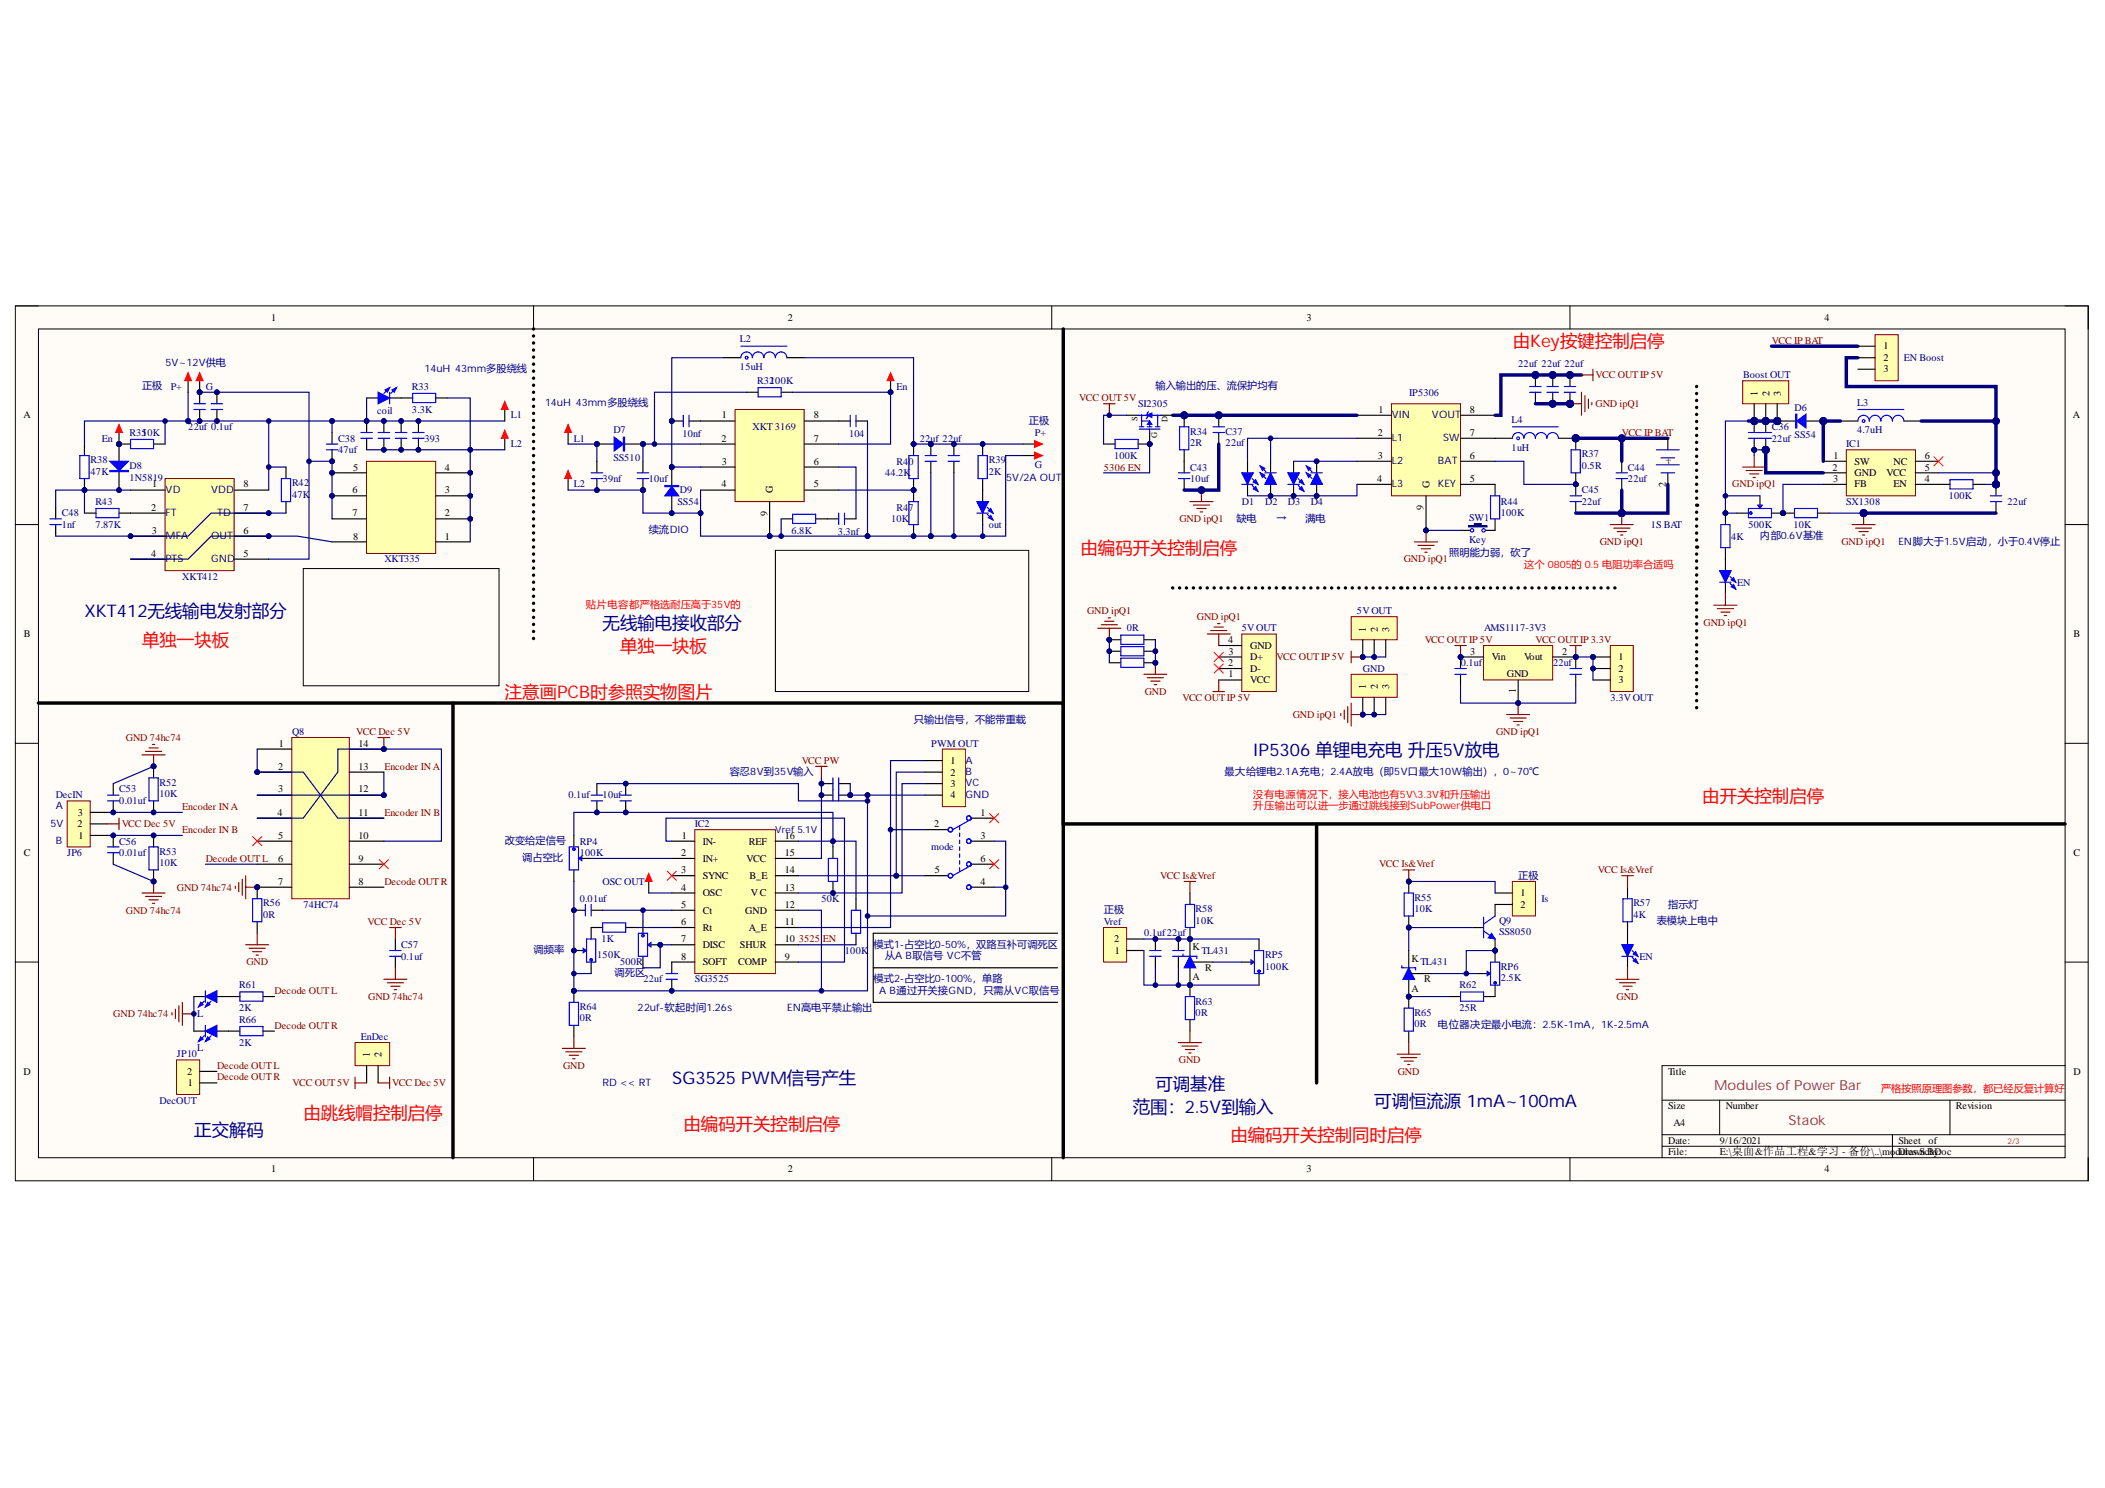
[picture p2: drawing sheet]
<svg xmlns="http://www.w3.org/2000/svg" width="297mm" height="210mm" viewBox="0 0 297 210" stroke-linecap="round" stroke-linejoin="round" font-family="sans-serif">
<defs><g id="words">
<g font-size="2.5" fill="#f00">
<text x="213.5" y="49">由Key按键控制启停</text>
<text x="152.5" y="78.2">由编码开关控制启停</text>
<text x="20.1" y="91.2">单独一块板</text>
<text x="87.5" y="92">单独一块板</text>
<text x="71.2" y="98.5">注意画PCB时参照实物图片</text>
<text x="240.2" y="113.1">由开关控制启停</text>
<text x="42.8" y="157.8">由跳线帽控制启停</text>
<text x="96.5" y="159.4">由编码开关控制启停</text>
<text x="173.6" y="161">由编码开关控制同时启停</text>
</g>
<g font-size="2.5" fill="#000080">
<text x="11.9" y="87.1">XKT412无线输电发射部分</text>
<text x="85" y="88.8">无线输电接收部分</text>
<text x="176.8" y="106.6">IP5306 单锂电充电 升压5V放电</text>
<text x="94.9" y="152.9">SG3525 PWM信号产生</text>
<text x="163" y="153.7">可调基准</text>
<text x="27.4" y="160.2">正交解码</text>
<text x="159.8" y="156.9">范围：2.5V到输入</text>
<text x="193.9" y="156.2">可调恒流源 1mA~100mA</text>
</g>
<g font-size="1.9" fill="#a1006a">
<text x="241.9" y="153.8">Modules of Power Bar</text>
<text x="252.4" y="158.7">Staok</text>
</g>
<g font-size="1.4">
<text x="38.2" y="45.2">1</text>
<text x="111.2" y="45.2">2</text>
<text x="184.4" y="45.2">3</text>
<text x="257.5" y="45.2">4</text>
<text x="265.8" y="49.3">1</text>
<text x="265.8" y="50.9">2</text>
<text x="265.8" y="52.5">3</text>
<text x="3.3" y="59">A</text>
<text x="101.9" y="59">1</text>
<text x="114.8" y="59">8</text>
<text x="194.5" y="58.3">1</text>
<text x="207.4" y="58.3">8</text>
<text x="248" y="55.8" transform="rotate(-90 248 55.8)">1</text>
<text x="249.7" y="55.8" transform="rotate(-90 249.7 55.8)">2</text>
<text x="251.3" y="55.8" transform="rotate(-90 251.3 55.8)">3</text>
<text x="292.5" y="59">A</text>
<text x="101.8" y="62.3">2</text>
<text x="101.9" y="65.5">3</text>
<text x="114.8" y="65.5">6</text>
<text x="114.8" y="62.3">7</text>
<text x="194.4" y="61.5">2</text>
<text x="194.4" y="64.7">3</text>
<text x="207.4" y="64.7">6</text>
<text x="207.4" y="61.5">7</text>
<text x="235.1" y="62.2" transform="rotate(-90 235.1 62.2)">1</text>
<text x="235.8" y="65.5" transform="rotate(-90 235.8 65.5)">-+</text>
<text x="258.7" y="64.7">1</text>
<text x="261.7" y="65.5">SW</text>
<text x="267.2" y="65.5">NC</text>
<text x="271.6" y="64.7">6</text>
<text x="21.5" y="68.7">1</text>
<text x="34.4" y="68.7">8</text>
<text x="49.8" y="69.6">6</text>
<text x="49.8" y="66.4">5</text>
<text x="62.8" y="69.6">3</text>
<text x="62.8" y="66.4">4</text>
<text x="101.8" y="68.7">4</text>
<text x="109.1" y="69.6" transform="rotate(-90 109.1 69.6)">G</text>
<text x="114.8" y="68.7">5</text>
<text x="194.4" y="68">4</text>
<text x="200.9" y="71.9" transform="rotate(-90 200.9 71.9)">9</text>
<text x="201.7" y="68.8" transform="rotate(-90 201.7 68.8)">G</text>
<text x="207.4" y="68">5</text>
<text x="235.1" y="68.7" transform="rotate(-90 235.1 68.7)">2</text>
<text x="258.6" y="66.4">2</text>
<text x="258.7" y="68">3</text>
<text x="261.7" y="67.1">GND</text>
<text x="261.7" y="68.7">FB</text>
<text x="266.2" y="67.1">VCC</text>
<text x="267.2" y="68.7">EN</text>
<text x="271.6" y="68">4</text>
<text x="271.6" y="66.4">5</text>
<text x="21.3" y="72">2</text>
<text x="21.4" y="75.3">3</text>
<text x="34.4" y="75.3">6</text>
<text x="34.4" y="72">7</text>
<text x="49.8" y="72.8">7</text>
<text x="49.8" y="76.1">8</text>
<text x="62.8" y="76.1">1</text>
<text x="62.8" y="72.8">2</text>
<text x="108.3" y="72.7" transform="rotate(-90 108.3 72.7)">9</text>
<text x="21.3" y="78.6">4</text>
<text x="34.4" y="78.6">5</text>
<text x="3.4" y="89.9">B</text>
<text x="192.7" y="89.1" transform="rotate(-90 192.7 89.1)">1</text>
<text x="194.4" y="89.1" transform="rotate(-90 194.4 89.1)">2</text>
<text x="196" y="89.1" transform="rotate(-90 196 89.1)">3</text>
<text x="292.6" y="89.9">B</text>
<text x="173.3" y="93.9">2</text>
<text x="173.3" y="90.7">4</text>
<text x="173.4" y="95.6">1</text>
<text x="173.4" y="92.3">3</text>
<text x="176.4" y="94.8">D-</text>
<text x="176.4" y="93.1">D+</text>
<text x="176.4" y="91.5">GND</text>
<text x="207.5" y="92.3">3</text>
<text x="210.5" y="93.1">Vin</text>
<text x="212.6" y="95.6">GND</text>
<text x="215.1" y="93.1">Vout</text>
<text x="220.4" y="92.3">2</text>
<text x="228.4" y="93.1">1</text>
<text x="228.4" y="94.8">2</text>
<text x="176.4" y="96.4">VCC</text>
<text x="192.7" y="97.2" transform="rotate(-90 192.7 97.2)">1</text>
<text x="194.4" y="97.2" transform="rotate(-90 194.4 97.2)">2</text>
<text x="196" y="97.2" transform="rotate(-90 196 97.2)">3</text>
<text x="213.9" y="97.8" transform="rotate(-90 213.9 97.8)">1</text>
<text x="228.4" y="96.4">3</text>
<text x="39.3" y="105.4">1</text>
<text x="50.6" y="105.4">14</text>
<text x="134.1" y="107.7">1</text>
<text x="39.3" y="108.6">2</text>
<text x="39.3" y="111.8">3</text>
<text x="50.6" y="111.8">12</text>
<text x="50.6" y="108.6">13</text>
<text x="134.1" y="109.4">2</text>
<text x="134.1" y="111">3</text>
<text x="134.1" y="112.6">4</text>
<text x="10.9" y="116.7">2</text>
<text x="11" y="115.1">3</text>
<text x="11.1" y="118.3">1</text>
<text x="39.2" y="115.1">4</text>
<text x="39.3" y="118.3">5</text>
<text x="50.6" y="118.3">10</text>
<text x="50.6" y="115.1">11</text>
<text x="96.2" y="118.3">1</text>
<text x="99.2" y="119.1">IN-</text>
<text x="105.7" y="119.1">REF</text>
<text x="110.8" y="118.3">16</text>
<text x="131.8" y="116.7">2</text>
<text x="138.3" y="118.3">3</text>
<text x="138.3" y="115.1">1</text>
<text x="3.4" y="120.8">C</text>
<text x="39.3" y="121.6">6</text>
<text x="39.3" y="124.8">7</text>
<text x="50.6" y="124.8">8</text>
<text x="50.6" y="121.6">9</text>
<text x="96.1" y="120.8">2</text>
<text x="96.1" y="123.2">3</text>
<text x="96.1" y="125.7">4</text>
<text x="99.2" y="121.6">IN+</text>
<text x="99.2" y="124">SYNC</text>
<text x="105.3" y="121.6">VCC</text>
<text x="105.8" y="124">B_E</text>
<text x="110.8" y="125.7">13</text>
<text x="110.8" y="123.2">14</text>
<text x="110.8" y="120.8">15</text>
<text x="131.9" y="123.2">5</text>
<text x="138.3" y="124.8">4</text>
<text x="138.3" y="121.6">6</text>
<text x="292.6" y="120.8">C</text>
<text x="96.1" y="128">5</text>
<text x="96.1" y="130.5">6</text>
<text x="99.2" y="126.4">OSC</text>
<text x="99.2" y="128.9">Ct</text>
<text x="99.2" y="131.3">Rt</text>
<text x="105.2" y="128.9">GND</text>
<text x="105.7" y="131.3">A_E</text>
<text x="105.9" y="126.4">VC</text>
<text x="110.8" y="130.5">11</text>
<text x="110.8" y="128">12</text>
<text x="214.6" y="126.4">1</text>
<text x="214.6" y="128">2</text>
<text x="96.1" y="132.9">7</text>
<text x="96.1" y="135.4">8</text>
<text x="99.2" y="133.8">DISC</text>
<text x="99.2" y="136.1">SOFT</text>
<text x="104.2" y="136.1">COMP</text>
<text x="104.4" y="133.8">SHUR</text>
<text x="110.8" y="135.4">9</text>
<text x="110.8" y="132.9">10</text>
<text x="157.2" y="132.9">2</text>
<text x="157.3" y="134.5">1</text>
<text x="52.2" y="149.2" transform="rotate(-90 52.2 149.2)">1</text>
<text x="53.8" y="149.2" transform="rotate(-90 53.8 149.2)">2</text>
<text x="3.3" y="151.6">D</text>
<text x="26.4" y="151.6">2</text>
<text x="26.5" y="153.2">1</text>
<text x="235.4" y="151.6">Title</text>
<text x="292.6" y="151.6">D</text>
<text x="235.4" y="156.4">Size</text>
<text x="235.4" y="161.3">Date:</text>
<text x="236.2" y="158.9">A4</text>
<text x="242.7" y="161.3">9/16/2021</text>
<text x="243.5" y="156.4">Number</text>
<text x="267.9" y="161.3">Sheet</text>
<text x="272.1" y="161.3">of</text>
<text x="276" y="156.4">Revision</text>
<text x="38.2" y="165.4">1</text>
<text x="111.2" y="165.4">2</text>
<text x="184.4" y="165.4">3</text>
<text x="235.4" y="162.9">File:</text>
<text x="242.7" y="162.9">E:\桌面&amp;作品工程&amp;学习 - 备份\..\mo</text>
<text x="257.5" y="165.4">4</text>
<text x="267.5" y="162.9">dDrawn By:</text>
<text x="268.1" y="162.9">ules.SchDoc</text>
</g>
<g font-size="1.4" fill="#000080">
<text x="23.4" y="51.7">5V~12V供电</text>
<text x="59.9" y="52.5">14uH 43mm多股绕线</text>
<text x="104.4" y="48.3">L2</text>
<text x="104.4" y="52.3">15uH</text>
<text x="214.2" y="51.8">22uf 22uf 22uf</text>
<text x="246" y="53.4">Boost OUT</text>
<text x="268.6" y="50.9">EN Boost</text>
<text x="20.1" y="54.9">正极</text>
<text x="24.1" y="55">P+</text>
<text x="29" y="55">G</text>
<text x="53.2" y="58.4">coil</text>
<text x="58.1" y="55">R33</text>
<text x="58.1" y="58.3">3.3K</text>
<text x="72.1" y="59">L1</text>
<text x="76.9" y="57.3">14uH 43mm多股绕线</text>
<text x="106.9" y="54.2">R32100K</text>
<text x="126.5" y="55">En</text>
<text x="145.2" y="59.8">正极</text>
<text x="160.6" y="57.4">SI2305</text>
<text x="163" y="54.9">输入输出的压、流保护均有</text>
<text x="196.4" y="58.9">VIN</text>
<text x="198.8" y="55.8">IP5306</text>
<text x="202.1" y="58.9">VOUT</text>
<text x="213.3" y="59.7">L4</text>
<text x="253.2" y="57.9">D6</text>
<text x="262" y="57.2">L3</text>
<text x="12.8" y="65.4">R38</text>
<text x="14.4" y="62.3">En</text>
<text x="18.3" y="61.5">R3510K</text>
<text x="26.6" y="60.6">22uf 0.1uf</text>
<text x="47.7" y="62.3">C38</text>
<text x="47.7" y="63.9">47uf</text>
<text x="59.9" y="62.3">393</text>
<text x="72.1" y="63.1">L2</text>
<text x="81" y="62.3">L1</text>
<text x="86.6" y="61.1">D7</text>
<text x="86.6" y="65">SS510</text>
<text x="96.3" y="61.6">10nf</text>
<text x="106.2" y="60.6">XKT3169</text>
<text x="119.8" y="61.6">104</text>
<text x="126.5" y="65.5">R40</text>
<text x="129.8" y="62.3">22uf 22uf</text>
<text x="139.5" y="65.4">R39</text>
<text x="146" y="61.5">P+</text>
<text x="157.2" y="64.7">100K</text>
<text x="168" y="61.3">R34</text>
<text x="168" y="62.9">2R</text>
<text x="172.9" y="61.3">C37</text>
<text x="172.9" y="62.9">22uf</text>
<text x="196.4" y="62.2">L1</text>
<text x="196.4" y="65.5">L2</text>
<text x="202.9" y="65.5">BAT</text>
<text x="203.7" y="62.2">SW</text>
<text x="213.3" y="63.6">1uH</text>
<text x="223.2" y="64.5">R37</text>
<text x="250" y="60.6">C36</text>
<text x="250" y="62.3">22uf</text>
<text x="253.2" y="61.8">SS54</text>
<text x="260.5" y="63.1">IC1</text>
<text x="262" y="61.1">4.7uH</text>
<text x="12.8" y="67">47K</text>
<text x="13.5" y="71.2">R43</text>
<text x="18.3" y="66.2">D8</text>
<text x="18.3" y="67.8">1N5819</text>
<text x="23.4" y="69.5">VD</text>
<text x="29.8" y="69.5">VDD</text>
<text x="41.2" y="68.6">R42</text>
<text x="41.2" y="70.3">47K</text>
<text x="81" y="68.7">L2</text>
<text x="85" y="68">39nf</text>
<text x="91.6" y="68">10uf</text>
<text x="95.6" y="71.2">SS54</text>
<text x="96" y="69.6">D9</text>
<text x="124.9" y="67.1">44.2K</text>
<text x="139.5" y="67">2K</text>
<text x="142" y="67.9">5V/2A OUT</text>
<text x="146" y="66">G</text>
<text x="168" y="66.4">C43</text>
<text x="168" y="68">10uf</text>
<text x="175.2" y="71.2">D1</text>
<text x="178.5" y="71.2">D2</text>
<text x="181.7" y="71.2">D3</text>
<text x="185" y="71.2">D4</text>
<text x="196.4" y="68.7">L3</text>
<text x="202.9" y="68.7">KEY</text>
<text x="211.8" y="71.2">R44</text>
<text x="223.2" y="66.2">0.5R</text>
<text x="223.2" y="69.6">C45</text>
<text x="223.2" y="71.2">22uf</text>
<text x="229.7" y="66.4">C44</text>
<text x="229.7" y="68">22uf</text>
<text x="260.5" y="71.2">SX1308</text>
<text x="275" y="70.4">100K</text>
<text x="283.3" y="71.2">22uf</text>
<text x="8.7" y="72.8">C48</text>
<text x="8.7" y="74.5">1nf</text>
<text x="13.5" y="74.5">7.87K</text>
<text x="23.4" y="72.8">FT</text>
<text x="23.4" y="76">MFA</text>
<text x="29.8" y="76">OUT</text>
<text x="30.6" y="72.8">TD</text>
<text x="91.6" y="75.2">续流DIO</text>
<text x="111.7" y="75.3">6.8K</text>
<text x="118.2" y="75.4">3.3nf</text>
<text x="125.7" y="73.7">10K</text>
<text x="126.5" y="72">R47</text>
<text x="139.5" y="74.5">out</text>
<text x="174.5" y="73.6">缺电</text>
<text x="180.1" y="73.6">→</text>
<text x="184.2" y="73.6">满电</text>
<text x="207.3" y="73.5">SW1</text>
<text x="207.3" y="76.6">Key</text>
<text x="211.8" y="72.8">100K</text>
<text x="232.9" y="74.5">1S BAT</text>
<text x="244.3" y="76.1">4K</text>
<text x="246.7" y="74.5">500K</text>
<text x="248.3" y="76">内部0.6V基准</text>
<text x="253.1" y="74.5">10K</text>
<text x="267.9" y="76.9">EN脚大于1.5V启动，小于0.4V停止</text>
<text x="23.4" y="79.2">PTS</text>
<text x="25.7" y="81.8">XKT412</text>
<text x="29.8" y="79.2">GND</text>
<text x="54.2" y="79.3">XKT335</text>
<text x="204.5" y="78.5">照明能力弱，砍了</text>
<text x="245.1" y="82.6">EN</text>
<text x="159" y="89">0R</text>
<text x="175.2" y="89">5VOUT</text>
<text x="191.5" y="86.7">5VOUT</text>
<text x="209.4" y="89">AMS1117-3V3</text>
<text x="192.3" y="94.8">GND</text>
<text x="206.1" y="93.9">0.1uf</text>
<text x="219.1" y="93.9">22uf</text>
<text x="129" y="102">只输出信号，不能带重载</text>
<text x="227.3" y="98.9">3.3VOUT</text>
<text x="41.2" y="103.7">Q8</text>
<text x="131.4" y="105.4">PWM OUT</text>
<text x="136.2" y="107.7">A</text>
<text x="7.9" y="112.6">DecIN</text>
<text x="16.8" y="111.8">C53</text>
<text x="16.8" y="113.5">0.01uf</text>
<text x="22.5" y="110.9">R52</text>
<text x="22.5" y="112.5">10K</text>
<text x="80.2" y="112.6">0.1uf</text>
<text x="85" y="112.6">10uf</text>
<text x="103" y="109.3">容忍8V到35V输入</text>
<text x="136.2" y="109.3">B</text>
<text x="136.2" y="112.5">GND</text>
<text x="136.2" y="110.9">VC</text>
<text x="172.8" y="109.3">最大给锂电2.1A充电；2.4A放电（即5V口最大10W输出），0~70℃</text>
<text x="7.1" y="116.6">5V</text>
<text x="7.9" y="114.2">A</text>
<text x="7.9" y="119.1">B</text>
<text x="16.8" y="119.1">C56</text>
<text x="71.2" y="119.1">改变给定信号</text>
<text x="81.8" y="119.1">RP4</text>
<text x="98.1" y="116.7">IC2</text>
<text x="109.4" y="117.5">Vref 5.1V</text>
<text x="131.4" y="119.9">mode</text>
<text x="9.5" y="120.8">JP6</text>
<text x="16.8" y="120.8">0.01uf</text>
<text x="22.5" y="120.6">R53</text>
<text x="22.5" y="122.2">10K</text>
<text x="73.7" y="121.5">调占空比</text>
<text x="81.8" y="120.8">100K</text>
<text x="85" y="124.8">OSC OUT</text>
<text x="214.2" y="124">正极</text>
<text x="37.1" y="127.9">R56</text>
<text x="37.1" y="129.5">0R</text>
<text x="42.8" y="128">74HC74</text>
<text x="81.8" y="127.3">0.01uf</text>
<text x="115.9" y="127.3">50K</text>
<text x="155.8" y="130.5">Vref</text>
<text x="155.8" y="128.8">正极</text>
<text x="168.7" y="128.7">R58</text>
<text x="168.7" y="130.3">10K</text>
<text x="199.6" y="127.1">R55</text>
<text x="199.6" y="128.7">10K</text>
<text x="211.5" y="130.3">Q9</text>
<text x="211.5" y="131.9">SS8050</text>
<text x="217.5" y="127.3">Is</text>
<text x="230.5" y="127.9">R57</text>
<text x="230.5" y="129.5">4K</text>
<text x="233.8" y="130.4">表模块上电中</text>
<text x="235.4" y="128">指示灯</text>
<text x="56.6" y="133.8">C57</text>
<text x="56.6" y="135.4">0.1uf</text>
<text x="75.3" y="134.4">调频率</text>
<text x="84.3" y="135.2">150K</text>
<text x="84.9" y="132.9">1K</text>
<text x="86.7" y="137.7">调死区</text>
<text x="87.5" y="136.1">500R</text>
<text x="119.2" y="134.5">100K</text>
<text x="123.3" y="133.7">模式1-占空比0-50%，双路互补可调死区</text>
<text x="124.9" y="135.3">从A B取信号 VC不管</text>
<text x="161.4" y="132.1">0.1uf22uf</text>
<text x="169.6" y="134.5">TL431</text>
<text x="178.5" y="135.2">RP5</text>
<text x="178.5" y="136.8">100K</text>
<text x="200.4" y="136.1">TL431</text>
<text x="211.8" y="136.8">RP6</text>
<text x="231.3" y="135.4">EN</text>
<text x="27.8" y="143.5">L</text>
<text x="33.8" y="139.4">R61</text>
<text x="33.8" y="142.7">2K</text>
<text x="81.8" y="142.5">R64</text>
<text x="89.9" y="142.6">22uf-软起时间1.26s</text>
<text x="90.8" y="138.6">22uf</text>
<text x="98.1" y="138.6">SG3525</text>
<text x="111.1" y="142.6">EN高电平禁止输出</text>
<text x="123.3" y="138.5">模式2-占空比0-100%，单路</text>
<text x="124" y="140.2">A B通过开关接GND，只需从VC取信号</text>
<text x="168.7" y="141.7">R63</text>
<text x="168.7" y="143.3">0R</text>
<text x="199.6" y="143.3">R65</text>
<text x="205.9" y="139.4">R62</text>
<text x="205.9" y="142.7">25R</text>
<text x="211.8" y="138.4">2.5K</text>
<text x="25" y="149.2">JP10</text>
<text x="27.8" y="148.3">L</text>
<text x="33.8" y="144.3">R66</text>
<text x="33.8" y="147.6">2K</text>
<text x="50.9" y="146.7">EnDec</text>
<text x="81.8" y="144.1">0R</text>
<text x="199.6" y="144.9">0R</text>
<text x="202.9" y="145">电位器决定最小电流：2.5K-1mA，1K-2.5mA</text>
<text x="22.5" y="155.7">DecOUT</text>
<text x="85" y="153.1">RD &lt;&lt; RT</text>
</g>
<g font-size="1.4" fill="#800000">
<text x="225.2" y="53.4">VCC OUTIP 5V</text>
<text x="250" y="48.5">VCC IP BAT</text>
<text x="152.3" y="56.6">VCC OUT5V</text>
<text x="225.2" y="57.4">GND ipQ1</text>
<text x="228.9" y="61.5">VCC IP BAT</text>
<text x="155.8" y="66.4">5306 EN</text>
<text x="244.4" y="68.7">GND ipQ1</text>
<text x="166.4" y="73.7">GND ipQ1</text>
<text x="225.7" y="76.9">GND ipQ1</text>
<text x="259.8" y="76.9">GND ipQ1</text>
<text x="198.1" y="79.3">GND ipQ1</text>
<text x="153.4" y="86.7">GND ipQ1</text>
<text x="168.9" y="87.4">GND ipQ1</text>
<text x="240.4" y="88.3">GND ipQ1</text>
<text x="180.1" y="93.1">VCC OUTIP 5V</text>
<text x="201" y="90.7">VCC OUTIP 5V</text>
<text x="216.7" y="90.7">VCC OUTIP 3.3V</text>
<text x="161.5" y="98">GND</text>
<text x="166.9" y="98.9">VCC OUTIP 5V</text>
<text x="182.4" y="101.3">GND ipQ1</text>
<text x="17.8" y="104.5">GND 74hc74</text>
<text x="50.3" y="103.7">VCC Dec 5V</text>
<text x="113.1" y="107.7">VCC PW</text>
<text x="211.1" y="103.7">GND ipQ1</text>
<text x="54.2" y="108.6">Encoder INA</text>
<text x="17.2" y="116.7">VCC Dec 5V</text>
<text x="25.7" y="114.2">Encoder INA</text>
<text x="25.7" y="117.5">Encoder IN B</text>
<text x="54.2" y="115.1">Encoder IN B</text>
<text x="25" y="125.7">GND 74hc74</text>
<text x="29" y="121.6">Decode OUTL</text>
<text x="54.2" y="124.8">Decode OUTR</text>
<text x="163.7" y="124">VCC Is&amp;Vref</text>
<text x="194.6" y="122.4">VCC Is&amp;Vref</text>
<text x="225.5" y="123.2">VCC Is&amp;Vref</text>
<text x="17.8" y="128.9">GND 74hc74</text>
<text x="51.9" y="130.5">VCC Dec 5V</text>
<text x="34.8" y="136.1">GND</text>
<text x="112.7" y="132.9">3525</text>
<text x="116.1" y="132.9">EN</text>
<text x="16" y="143.5">GND 74hc74</text>
<text x="38.8" y="140.2">Decode OUTL</text>
<text x="52" y="141">GND 74hc74</text>
<text x="228.1" y="141">GND</text>
<text x="38.8" y="145.1">Decode OUTR</text>
<text x="30.6" y="150.8">Decode OUTL</text>
<text x="30.6" y="152.4">Decode OUTR</text>
<text x="41.3" y="153.2">VCC OUT5V</text>
<text x="55.3" y="153.2">VCC Dec 5V</text>
<text x="79.5" y="150.8">GND</text>
<text x="166.3" y="150">GND</text>
<text x="197.2" y="151.6">GND</text>
</g>
<g font-size="1.4" fill="#f00">
<text x="215.1" y="80.1">这个 0805的 0.5 电阻功率合适吗</text>
<text x="82.7" y="85.7">贴片电容都严格选耐压高于35V的</text>
<text x="176.8" y="112.5">没有电源情况下，接入电池也有5V\3.3V和升压输出</text>
<text x="176.8" y="114.2">升压输出可以进一步通过跳线接到SubPower供电口</text>
<text x="265.4" y="154">严格按照原理图参数，都已经反复计算好</text>
</g>
<g font-size="1.4" fill="#080d02">
<text x="168.3" y="134">K</text>
<text x="170.1" y="137">R</text>
<text x="199.2" y="135.7">K</text>
<text x="168.3" y="138.3">A</text>
<text x="199.2" y="139.9">A</text>
<text x="201" y="138.6">R</text>
</g>
<g font-size="1.2" fill="#080d02">
<text x="160.5" y="59.4" transform="rotate(-90 160.5 59.4)">S</text>
<text x="164.7" y="59.5" transform="rotate(-90 164.7 59.5)">D</text>
<text x="163.3" y="61.8" transform="rotate(-90 163.3 61.8)">G</text>
</g>
<text font-size="1.1" fill="#a1006a" x="283.3" y="161.3">2/3</text>
</g></defs>
<path d="M2.2 43.2h292.5v123.4h-292.5z" fill-rule="evenodd" fill="#fffcf8"/>
<path d="M2.2 43.2h292.5v123.4h-292.5z" fill="none" stroke="#000" stroke-width=".14"/>
<path d="M5.4 46.4h286v116.9h-286z" fill-rule="evenodd" fill="#fffcf8"/>
<g fill="none" stroke="#000" stroke-width=".14">
<path d="M2.2 43.2h3.2M5.4 46.4h286v116.9h-286zM75.3 43.2v3.2M148.4 43.2v3.2M221.5 43.2v3.2M291.4 43.2h3.3v3.2M2.2 74h3.2M291.4 74h3.3M2.2 104.9h3.2M291.4 104.9h3.3M2.2 135.7h3.2M291.4 135.7h3.3"/>
<path d="M234.5 155.2h56.9M242.7 155.2v4.9M275.2 155.2v4.9M291.4 150.3h-56.9v13M75.3 163.3v3.3M148.4 163.3v3.3M221.5 163.3v3.3M234.5 160.1h56.9M234.5 161.7h56.9M267 160.1v3.2M294.7 163.3v3.3"/>
</g>
<circle cx="201.2" cy="74.8" r=".32" fill="#000080"/>
<circle cx="201.2" cy="74.8" r=".32" fill="none" stroke="#000080" stroke-width=".14"/>
<path d="M196.4 57h9.7v12.9h-9.7z" fill-rule="evenodd" fill="#ffffb0"/>
<path d="M196.4 57h9.7v12.9h-9.7z" fill="none" stroke="#800000" stroke-width=".14"/>
<path d="M191.5 58.6h4.9M206.1 58.6h4.9M191.5 61.8h4.9M191.5 65.1h4.9M191.5 68.3h4.9M201.2 69.9v4.9M206.1 61.8h4.9M206.1 65.1h4.9M206.1 68.3h4.9" fill="none" stroke="#000" stroke-width=".16"/>
<circle cx="201.2" cy="74.8" r=".32" fill="#000080"/>
<circle cx="201.2" cy="74.8" r=".32" fill="none" stroke="#000080" stroke-width=".14"/>
<path d="M155.7 57h1.6M156.5 57v1.6" fill="none" stroke="#800000" stroke-width=".16"/>
<circle cx="156.5" cy="58.6" r=".33" fill="#000080"/>
<circle cx="156.5" cy="58.6" r=".33" fill="none" stroke="#000080" stroke-width=".14"/>
<circle cx="167.1" cy="58.6" r=".49" fill="#000080"/>
<circle cx="167.1" cy="58.6" r=".49" fill="none" stroke="#000080" stroke-width=".14"/>
<path d="M167.1 58.6v1.6M167.1 63.4v1.7" fill="none" stroke="#000" stroke-width=".16"/>
<circle cx="167.1" cy="58.6" r=".49" fill="#000080"/>
<circle cx="167.1" cy="58.6" r=".49" fill="none" stroke="#000080" stroke-width=".14"/>
<path d="M166.3 67.5h1.6M166.3 66.7h1.6M166.4 60.2h1.4v3.2h-1.4z" fill="none" stroke="#00f" stroke-width=".16"/>
<path d="M167.1 65.1v1.6M167.1 67.5v1.6" fill="none" stroke="#000" stroke-width=".16"/>
<path d="M165.5 58.6h26" fill="none" stroke="#000080" stroke-width=".49"/>
<circle cx="172" cy="58.6" r=".49" fill="#000080"/>
<circle cx="172" cy="58.6" r=".49" fill="none" stroke="#000080" stroke-width=".14"/>
<path d="M172 58.6v1.6" fill="none" stroke="#000" stroke-width=".16"/>
<circle cx="172" cy="58.6" r=".49" fill="#000080"/>
<circle cx="172" cy="58.6" r=".49" fill="none" stroke="#000080" stroke-width=".14"/>
<path d="M172 61v1.6" fill="none" stroke="#000" stroke-width=".16"/>
<path d="M171.2 61h1.6M171.2 60.2h1.6" fill="none" stroke="#00f" stroke-width=".16"/>
<path d="M167.9 70.8h3.3M168.4 71.2h2.3M168.9 71.7h1.3M169.4 72.2h.3M169.5 69.1v1.7" fill="none" stroke="#800000" stroke-width=".16"/>
<circle cx="169.5" cy="69.1" r=".49" fill="#000080"/>
<circle cx="169.5" cy="69.1" r=".49" fill="none" stroke="#000080" stroke-width=".14"/>
<path d="M172 62.6v6.5h-4.9" fill="none" stroke="#000080" stroke-width=".49"/>
<path d="M176 65.1v1.6M176 68.3v1.6" fill="none" stroke="#000" stroke-width=".16"/>
<path d="M175.2 66.7h1.7l-.9 1.6z" fill="#00f"/>
<path d="M175.2 66.7h1.7l-.9 1.6zM176.7 67.5l.8 .8M176.7 68.5l.8 .8" fill="none" stroke="#00f" stroke-width=".16"/>
<path d="M176.9 68l.3-.3 .3 .6z" fill="#00f"/>
<path d="M176.9 68l.3-.3 .3 .6z" fill="none" stroke="#00f" stroke-width=".16"/>
<path d="M176.9 69l.3-.4 .3 .7z" fill="#00f"/>
<path d="M175.2 68.3h1.7M176.9 69l.3-.4 .3 .7z" fill="none" stroke="#00f" stroke-width=".16"/>
<circle cx="179.3" cy="69.9" r=".32" fill="#000080"/>
<circle cx="179.3" cy="69.9" r=".32" fill="none" stroke="#000080" stroke-width=".14"/>
<path d="M179.3 68.3v1.6" fill="none" stroke="#000" stroke-width=".16"/>
<circle cx="179.3" cy="69.9" r=".32" fill="#000080"/>
<circle cx="179.3" cy="69.9" r=".32" fill="none" stroke="#000080" stroke-width=".14"/>
<path d="M179.3 65.1v1.6" fill="none" stroke="#000" stroke-width=".16"/>
<path d="M179.3 66.7l.8 1.6h-1.6z" fill="#00f"/>
<path d="M177.8 66.7l.8 .8M177.8 65.7l.8 .8M179.3 66.7l.8 1.6h-1.6z" fill="none" stroke="#00f" stroke-width=".16"/>
<path d="M177.8 66.7l.7 .3-.3 .4z" fill="#00f"/>
<path d="M177.8 66.7l.7 .3-.3 .4z" fill="none" stroke="#00f" stroke-width=".16"/>
<path d="M177.8 65.7l.7 .4-.3 .3z" fill="#00f"/>
<path d="M177.8 65.7l.7 .4-.3 .3zM178.5 66.7h1.6" fill="none" stroke="#00f" stroke-width=".16"/>
<circle cx="182.5" cy="69.9" r=".33" fill="#000080"/>
<circle cx="182.5" cy="69.9" r=".33" fill="none" stroke="#000080" stroke-width=".14"/>
<path d="M182.5 65.1v1.6M182.5 68.3v1.6" fill="none" stroke="#000" stroke-width=".16"/>
<circle cx="182.5" cy="69.9" r=".33" fill="#000080"/>
<circle cx="182.5" cy="69.9" r=".33" fill="none" stroke="#000080" stroke-width=".14"/>
<path d="M181.7 66.7h1.7l-.9 1.6z" fill="#00f"/>
<path d="M181.7 66.7h1.7l-.9 1.6zM183.2 67.5l.8 .8M183.2 68.5l.8 .8" fill="none" stroke="#00f" stroke-width=".16"/>
<path d="M183.7 67.7l.3 .6-.6-.3z" fill="#00f"/>
<path d="M183.7 67.7l.3 .6-.6-.3z" fill="none" stroke="#00f" stroke-width=".16"/>
<path d="M183.7 68.6l.3 .7-.6-.3z" fill="#00f"/>
<path d="M181.7 68.3h1.7M183.7 68.6l.3 .7-.6-.3z" fill="none" stroke="#00f" stroke-width=".16"/>
<circle cx="185.8" cy="69.9" r=".33" fill="#000080"/>
<circle cx="185.8" cy="69.9" r=".33" fill="none" stroke="#000080" stroke-width=".14"/>
<circle cx="185.8" cy="65.1" r=".33" fill="#000080"/>
<circle cx="185.8" cy="65.1" r=".33" fill="none" stroke="#000080" stroke-width=".14"/>
<path d="M185.8 68.3v1.6" fill="none" stroke="#000" stroke-width=".16"/>
<circle cx="185.8" cy="69.9" r=".33" fill="#000080"/>
<circle cx="185.8" cy="69.9" r=".33" fill="none" stroke="#000080" stroke-width=".14"/>
<path d="M185.8 65.1v1.6" fill="none" stroke="#000" stroke-width=".16"/>
<circle cx="185.8" cy="65.1" r=".33" fill="#000080"/>
<circle cx="185.8" cy="65.1" r=".33" fill="none" stroke="#000080" stroke-width=".14"/>
<path d="M185.8 66.7l.8 1.6h-1.6z" fill="#00f"/>
<path d="M184.3 66.7l.8 .8M184.3 65.7l.8 .8M185.8 66.7l.8 1.6h-1.6z" fill="none" stroke="#00f" stroke-width=".16"/>
<path d="M184.3 66.7l.7 .3-.3 .4z" fill="#00f"/>
<path d="M184.3 66.7l.7 .3-.3 .4z" fill="none" stroke="#00f" stroke-width=".16"/>
<path d="M184.3 65.7l.7 .4-.3 .3z" fill="#00f"/>
<path d="M184.3 65.7l.7 .4-.3 .3zM185 66.7h1.6" fill="none" stroke="#00f" stroke-width=".16"/>
<path d="M179.3 61.8v3.3M191.5 68.3v1.6h-15.5M191.5 61.8h-15.5v3.3" fill="none" stroke="#000080" stroke-width=".16"/>
<circle cx="179.3" cy="61.8" r=".32" fill="#000080"/>
<circle cx="179.3" cy="61.8" r=".32" fill="none" stroke="#000080" stroke-width=".14"/>
<path d="M182.5 65.1h9" fill="none" stroke="#000080" stroke-width=".16"/>
<path d="M199.6 76.4h3.2M200.1 76.9h2.3M200.6 77.4h1.3M201.1 77.9h.3M201.2 74.8v1.6" fill="none" stroke="#800000" stroke-width=".16"/>
<circle cx="201.2" cy="74.8" r=".32" fill="#000080"/>
<circle cx="201.2" cy="74.8" r=".32" fill="none" stroke="#000080" stroke-width=".14"/>
<path d="M206.1 74.8h1.6M211 68.3v1.6M211 73.2v1.6h-1.6" fill="none" stroke="#000" stroke-width=".16"/>
<path d="M210.3 69.9h1.3v3.3h-1.3z" fill="none" stroke="#00f" stroke-width=".16"/>
<circle cx="207.7" cy="74.8" r=".24" fill="#fff"/>
<circle cx="207.7" cy="74.8" r=".24" fill="none" stroke="#00f" stroke-width=".16"/>
<circle cx="209.4" cy="74.8" r=".24" fill="#fff"/>
<circle cx="209.4" cy="74.8" r=".24" fill="none" stroke="#00f" stroke-width=".16"/>
<path d="M207.2 74.3h2.6" fill="none" stroke="#000080" stroke-width=".16"/>
<path d="M207.2 74.2h2.6v.1h-2.6z" fill="none" stroke="#000080" stroke-width=".14"/>
<path d="M208.1 73.8h.9v.4h-.9z" fill-rule="evenodd" fill="#000080"/>
<path d="M208.1 73.8h.9v.4h-.9z" fill="none" stroke="#000080" stroke-width=".14"/>
<path d="M201.2 74.8h4.9" fill="none" stroke="#000080" stroke-width=".16"/>
<circle cx="201.2" cy="74.8" r=".32" fill="#000080"/>
<circle cx="201.2" cy="74.8" r=".32" fill="none" stroke="#000080" stroke-width=".14"/>
<circle cx="222.3" cy="68.3" r=".33" fill="#000080"/>
<circle cx="222.3" cy="68.3" r=".33" fill="none" stroke="#000080" stroke-width=".14"/>
<circle cx="222.4" cy="61.8" r=".49" fill="#000080"/>
<circle cx="222.4" cy="61.8" r=".49" fill="none" stroke="#000080" stroke-width=".14"/>
<path d="M222.4 66.7v1.6" fill="none" stroke="#000" stroke-width=".16"/>
<circle cx="222.3" cy="68.3" r=".33" fill="#000080"/>
<circle cx="222.3" cy="68.3" r=".33" fill="none" stroke="#000080" stroke-width=".14"/>
<path d="M222.4 61.8v1.7" fill="none" stroke="#000" stroke-width=".16"/>
<circle cx="222.4" cy="61.8" r=".49" fill="#000080"/>
<circle cx="222.4" cy="61.8" r=".49" fill="none" stroke="#000080" stroke-width=".14"/>
<path d="M221.7 63.5h1.3v3.2h-1.3z" fill="none" stroke="#00f" stroke-width=".16"/>
<circle cx="222.3" cy="68.3" r=".33" fill="#000080"/>
<circle cx="222.3" cy="68.3" r=".33" fill="none" stroke="#000080" stroke-width=".14"/>
<path d="M222.4 68.3v1.6" fill="none" stroke="#000" stroke-width=".16"/>
<circle cx="222.3" cy="68.3" r=".33" fill="#000080"/>
<circle cx="222.3" cy="68.3" r=".33" fill="none" stroke="#000080" stroke-width=".14"/>
<path d="M222.4 70.8v1.6M228.8 65.1v1.6M228.8 67.5v1.6" fill="none" stroke="#000" stroke-width=".16"/>
<path d="M221.5 70.8h1.7M221.5 69.9h1.7M228 67.5h1.7M228 66.7h1.7" fill="none" stroke="#00f" stroke-width=".16"/>
<circle cx="222.4" cy="61.8" r=".49" fill="#000080"/>
<circle cx="222.4" cy="61.8" r=".49" fill="none" stroke="#000080" stroke-width=".14"/>
<path d="M211 61.8h2.4M219.9 61.8h2.5" fill="none" stroke="#000" stroke-width=".16"/>
<circle cx="222.4" cy="61.8" r=".49" fill="#000080"/>
<circle cx="222.4" cy="61.8" r=".49" fill="none" stroke="#000080" stroke-width=".14"/>
<path d="M213.4 61.8a.81 .81 0 0 1 .8-.8 .81 .81 0 0 1 .8 .8 .81 .81 0 0 1 .8-.8 .81 .81 0 0 1 .9 .8 .81 .81 0 0 1 .8-.8 .81 .81 0 0 1 .8 .8 .81 .81 0 0 1 .8-.8 .81 .81 0 0 1 .8 .8M213.4 60.2h6.5M214.4 61.8l-.2-.2-.2 .3 .3 .1 .1-.2" fill="none" stroke="#00f" stroke-width=".16"/>
<path d="M211 65.1h4v3.2h7.4" fill="none" stroke="#000080" stroke-width=".16"/>
<circle cx="222.3" cy="68.3" r=".33" fill="#000080"/>
<circle cx="222.3" cy="68.3" r=".33" fill="none" stroke="#000080" stroke-width=".14"/>
<path d="M227.2 74h3.3M227.7 74.5h2.3M228.2 75h1.3M228.7 75.5h.3M228.8 72.4v1.6" fill="none" stroke="#800000" stroke-width=".16"/>
<circle cx="228.8" cy="72.4" r=".49" fill="#000080"/>
<circle cx="228.8" cy="72.4" r=".49" fill="none" stroke="#000080" stroke-width=".14"/>
<path d="M222.4 61.8h13" fill="none" stroke="#000080" stroke-width=".49"/>
<circle cx="222.4" cy="61.8" r=".49" fill="#000080"/>
<circle cx="222.4" cy="61.8" r=".49" fill="none" stroke="#000080" stroke-width=".14"/>
<circle cx="216.7" cy="52.9" r=".49" fill="#000080"/>
<circle cx="216.7" cy="52.9" r=".49" fill="none" stroke="#000080" stroke-width=".14"/>
<path d="M216.7 52.9v1.6" fill="none" stroke="#000" stroke-width=".16"/>
<circle cx="216.7" cy="52.9" r=".49" fill="#000080"/>
<circle cx="216.7" cy="52.9" r=".49" fill="none" stroke="#000080" stroke-width=".14"/>
<path d="M216.7 55.3v1.7" fill="none" stroke="#000" stroke-width=".16"/>
<path d="M215.8 55.3h1.7M215.8 54.5h1.7" fill="none" stroke="#00f" stroke-width=".16"/>
<circle cx="219.1" cy="52.9" r=".49" fill="#000080"/>
<circle cx="219.1" cy="52.9" r=".49" fill="none" stroke="#000080" stroke-width=".14"/>
<circle cx="219.1" cy="57" r=".49" fill="#000080"/>
<circle cx="219.1" cy="57" r=".49" fill="none" stroke="#000080" stroke-width=".14"/>
<path d="M219.1 52.9v1.6" fill="none" stroke="#000" stroke-width=".16"/>
<circle cx="219.1" cy="52.9" r=".49" fill="#000080"/>
<circle cx="219.1" cy="52.9" r=".49" fill="none" stroke="#000080" stroke-width=".14"/>
<path d="M219.1 55.3v1.7" fill="none" stroke="#000" stroke-width=".16"/>
<circle cx="219.1" cy="57" r=".49" fill="#000080"/>
<circle cx="219.1" cy="57" r=".49" fill="none" stroke="#000080" stroke-width=".14"/>
<path d="M218.3 55.3h1.6M218.3 54.5h1.6" fill="none" stroke="#00f" stroke-width=".16"/>
<circle cx="221.5" cy="52.9" r=".49" fill="#000080"/>
<circle cx="221.5" cy="52.9" r=".49" fill="none" stroke="#000080" stroke-width=".14"/>
<circle cx="221.5" cy="57" r=".49" fill="#000080"/>
<circle cx="221.5" cy="57" r=".49" fill="none" stroke="#000080" stroke-width=".14"/>
<path d="M221.5 52.9v1.6" fill="none" stroke="#000" stroke-width=".16"/>
<circle cx="221.5" cy="52.9" r=".49" fill="#000080"/>
<circle cx="221.5" cy="52.9" r=".49" fill="none" stroke="#000080" stroke-width=".14"/>
<path d="M221.5 55.3v1.7" fill="none" stroke="#000" stroke-width=".16"/>
<circle cx="221.5" cy="57" r=".49" fill="#000080"/>
<circle cx="221.5" cy="57" r=".49" fill="none" stroke="#000080" stroke-width=".14"/>
<path d="M220.7 55.3h1.7M220.7 54.5h1.7" fill="none" stroke="#00f" stroke-width=".16"/>
<path d="M216.7 57h4.8M223.2 52.9h-11.4v5.7h-.8" fill="none" stroke="#000080" stroke-width=".49"/>
<circle cx="221.5" cy="57" r=".49" fill="#000080"/>
<circle cx="221.5" cy="57" r=".49" fill="none" stroke="#000080" stroke-width=".14"/>
<path d="M221.5 57h1.7M223.2 55.3v3.3M223.7 55.8v2.3M224.1 56.3v1.3M224.6 56.8v.3" fill="none" stroke="#800000" stroke-width=".16"/>
<circle cx="221.5" cy="57" r=".49" fill="#000080"/>
<circle cx="221.5" cy="57" r=".49" fill="none" stroke="#000080" stroke-width=".14"/>
<path d="M223.2 52.9h1.6M224.8 52.1v1.6" fill="none" stroke="#800000" stroke-width=".16"/>
<path d="M235.4 61.8v1.7M235.4 66.7v1.6" fill="none" stroke="#000" stroke-width=".16"/>
<path d="M233.7 65.6h3.3M233.7 63.5h3.3M234.4 64.6h1.9M234.4 66.7h1.9" fill="none" stroke="#00f" stroke-width=".16"/>
<path d="M228.8 69.1v3.3" fill="none" stroke="#000080" stroke-width=".49"/>
<circle cx="228.8" cy="72.4" r=".49" fill="#000080"/>
<circle cx="228.8" cy="72.4" r=".49" fill="none" stroke="#000080" stroke-width=".14"/>
<path d="M175.2 89.4h4.9v8.2h-4.9z" fill-rule="evenodd" fill="#ffffb0"/>
<path d="M175.2 89.4h4.9v8.2h-4.9z" fill="none" stroke="#800000" stroke-width=".14"/>
<path d="M172 95.9h3.2M172 94.3h3.2M172 92.7h3.2M172 91.1h3.2" fill="none" stroke="#000" stroke-width=".16"/>
<path d="M170.4 89.4h3.2M170.8 88.9h2.3M171.2 97.6h1.6M171.3 88.5h1.3M171.8 88h.3M172 89.4v1.7M172 95.9v1.7" fill="none" stroke="#800000" stroke-width=".16"/>
<path d="M222.4 72.4h6.4" fill="none" stroke="#000080" stroke-width=".49"/>
<circle cx="228.8" cy="72.4" r=".49" fill="#000080"/>
<circle cx="228.8" cy="72.4" r=".49" fill="none" stroke="#000080" stroke-width=".14"/>
<path d="M190.7 91.9v1.6M190.7 92.7h1.6" fill="none" stroke="#800000" stroke-width=".16"/>
<circle cx="192.3" cy="92.7" r=".33" fill="#000080"/>
<circle cx="192.3" cy="92.7" r=".33" fill="none" stroke="#000080" stroke-width=".14"/>
<path d="M190.2 99.7v2.2M190.7 99.2v3.2M189.2 100.6v.4M189.7 100.2v1.3M190.7 100.8h1.6" fill="none" stroke="#800000" stroke-width=".16"/>
<circle cx="192.3" cy="100.8" r=".32" fill="#000080"/>
<circle cx="192.3" cy="100.8" r=".32" fill="none" stroke="#000080" stroke-width=".14"/>
<path d="M150 46.4v69.8M150 116.2h141.4" fill="none" stroke="#000" stroke-width=".49"/>
<circle cx="18.4" cy="75.6" r=".32" fill="#000080"/>
<circle cx="18.4" cy="75.6" r=".32" fill="none" stroke="#000080" stroke-width=".14"/>
<circle cx="37.9" cy="75.6" r=".32" fill="#000080"/>
<circle cx="37.9" cy="75.6" r=".32" fill="none" stroke="#000080" stroke-width=".14"/>
<circle cx="37.9" cy="72.4" r=".32" fill="#000080"/>
<circle cx="37.9" cy="72.4" r=".32" fill="none" stroke="#000080" stroke-width=".14"/>
<path d="M23.3 67.5h9.7v13h-9.7z" fill-rule="evenodd" fill="#ffffb0"/>
<path d="M23.3 67.5h9.7v13h-9.7z" fill="none" stroke="#800000" stroke-width=".14"/>
<path d="M18.4 69.1h4.9M18.4 72.4h4.9M18.4 75.6h4.9" fill="none" stroke="#000" stroke-width=".16"/>
<circle cx="18.4" cy="75.6" r=".32" fill="#000080"/>
<circle cx="18.4" cy="75.6" r=".32" fill="none" stroke="#000080" stroke-width=".14"/>
<path d="M18.4 78.9h4.9M33 78.9h4.9M33 75.6h4.9" fill="none" stroke="#000" stroke-width=".16"/>
<circle cx="37.9" cy="75.6" r=".32" fill="#000080"/>
<circle cx="37.9" cy="75.6" r=".32" fill="none" stroke="#000080" stroke-width=".14"/>
<path d="M33 72.4h4.9" fill="none" stroke="#000" stroke-width=".16"/>
<circle cx="37.9" cy="72.4" r=".32" fill="#000080"/>
<circle cx="37.9" cy="72.4" r=".32" fill="none" stroke="#000080" stroke-width=".14"/>
<path d="M33 69.1h4.9" fill="none" stroke="#000" stroke-width=".16"/>
<circle cx="11.9" cy="69.1" r=".32" fill="#000080"/>
<circle cx="11.9" cy="69.1" r=".32" fill="none" stroke="#000080" stroke-width=".14"/>
<path d="M11.9 67.5v1.6" fill="none" stroke="#000" stroke-width=".16"/>
<circle cx="11.9" cy="69.1" r=".32" fill="#000080"/>
<circle cx="11.9" cy="69.1" r=".32" fill="none" stroke="#000080" stroke-width=".14"/>
<path d="M7.9 71.6v1.6M7.9 74v1.6M11.9 62.6v1.7M11.9 72.4h1.6M16.8 72.4h1.6" fill="none" stroke="#000" stroke-width=".16"/>
<path d="M7 74h1.7M7 73.2h1.7M11.3 64.3h1.3v3.2h-1.3zM13.5 71.7h3.3v1.3h-3.3z" fill="none" stroke="#00f" stroke-width=".16"/>
<path d="M7.9 71.6v-2.5h4v3.3" fill="none" stroke="#000080" stroke-width=".16"/>
<circle cx="11.9" cy="69.1" r=".32" fill="#000080"/>
<circle cx="11.9" cy="69.1" r=".32" fill="none" stroke="#000080" stroke-width=".14"/>
<path d="M40.4 65.9v1.6M40.4 70.8v1.6" fill="none" stroke="#000" stroke-width=".16"/>
<path d="M39.7 67.5h1.3v3.3h-1.3z" fill="none" stroke="#00f" stroke-width=".16"/>
<path d="M37.9 65.9h2.5M40.4 72.4h-10.6l-3.3 3.2h-18.6" fill="none" stroke="#000080" stroke-width=".16"/>
<circle cx="37.9" cy="65.9" r=".32" fill="#000080"/>
<circle cx="37.9" cy="65.9" r=".32" fill="none" stroke="#000080" stroke-width=".14"/>
<circle cx="46.9" cy="65.1" r=".32" fill="#000080"/>
<circle cx="46.9" cy="65.1" r=".32" fill="none" stroke="#000080" stroke-width=".14"/>
<path d="M46.9 61v1.6M46.9 63.4v1.7" fill="none" stroke="#000" stroke-width=".16"/>
<circle cx="46.9" cy="65.1" r=".32" fill="#000080"/>
<circle cx="46.9" cy="65.1" r=".32" fill="none" stroke="#000080" stroke-width=".14"/>
<path d="M46 63.4h1.7M46 62.6h1.7" fill="none" stroke="#00f" stroke-width=".16"/>
<circle cx="66.4" cy="73.2" r=".32" fill="#000080"/>
<circle cx="66.4" cy="73.2" r=".32" fill="none" stroke="#000080" stroke-width=".14"/>
<circle cx="66.4" cy="69.9" r=".32" fill="#000080"/>
<circle cx="66.4" cy="69.9" r=".32" fill="none" stroke="#000080" stroke-width=".14"/>
<circle cx="66.4" cy="66.7" r=".32" fill="#000080"/>
<circle cx="66.4" cy="66.7" r=".32" fill="none" stroke="#000080" stroke-width=".14"/>
<circle cx="46.9" cy="66.7" r=".32" fill="#000080"/>
<circle cx="46.9" cy="66.7" r=".32" fill="none" stroke="#000080" stroke-width=".14"/>
<circle cx="46.9" cy="69.9" r=".32" fill="#000080"/>
<circle cx="46.9" cy="69.9" r=".32" fill="none" stroke="#000080" stroke-width=".14"/>
<path d="M51.7 65.1h9.8v13h-9.8z" fill-rule="evenodd" fill="#ffffb0"/>
<path d="M51.7 65.1h9.8v13h-9.8z" fill="none" stroke="#800000" stroke-width=".14"/>
<path d="M61.5 76.4h4.9M61.5 73.2h4.9" fill="none" stroke="#000" stroke-width=".16"/>
<circle cx="66.4" cy="73.2" r=".32" fill="#000080"/>
<circle cx="66.4" cy="73.2" r=".32" fill="none" stroke="#000080" stroke-width=".14"/>
<path d="M61.5 69.9h4.9" fill="none" stroke="#000" stroke-width=".16"/>
<circle cx="66.4" cy="69.9" r=".32" fill="#000080"/>
<circle cx="66.4" cy="69.9" r=".32" fill="none" stroke="#000080" stroke-width=".14"/>
<path d="M61.5 66.7h4.9" fill="none" stroke="#000" stroke-width=".16"/>
<circle cx="66.4" cy="66.7" r=".32" fill="#000080"/>
<circle cx="66.4" cy="66.7" r=".32" fill="none" stroke="#000080" stroke-width=".14"/>
<path d="M46.9 66.7h4.8" fill="none" stroke="#000" stroke-width=".16"/>
<circle cx="46.9" cy="66.7" r=".32" fill="#000080"/>
<circle cx="46.9" cy="66.7" r=".32" fill="none" stroke="#000080" stroke-width=".14"/>
<path d="M46.9 69.9h4.8" fill="none" stroke="#000" stroke-width=".16"/>
<circle cx="46.9" cy="69.9" r=".32" fill="#000080"/>
<circle cx="46.9" cy="69.9" r=".32" fill="none" stroke="#000080" stroke-width=".14"/>
<path d="M46.9 73.2h4.8M46.9 76.4h4.8" fill="none" stroke="#000" stroke-width=".16"/>
<path d="M37.9 59.4v9.7" fill="none" stroke="#000080" stroke-width=".16"/>
<circle cx="37.9" cy="59.4" r=".32" fill="#000080"/>
<circle cx="37.9" cy="59.4" r=".32" fill="none" stroke="#000080" stroke-width=".14"/>
<path d="M28.2 55.3h15.4v23.6h-5.7" fill="none" stroke="#000080" stroke-width=".16"/>
<circle cx="28.2" cy="55.3" r=".33" fill="#000080"/>
<circle cx="28.2" cy="55.3" r=".33" fill="none" stroke="#000080" stroke-width=".14"/>
<path d="M43.6 65.1h3.3v8.1" fill="none" stroke="#000080" stroke-width=".16"/>
<circle cx="43.6" cy="65.1" r=".33" fill="#000080"/>
<circle cx="43.6" cy="65.1" r=".33" fill="none" stroke="#000080" stroke-width=".14"/>
<circle cx="46.9" cy="65.1" r=".32" fill="#000080"/>
<circle cx="46.9" cy="65.1" r=".32" fill="none" stroke="#000080" stroke-width=".14"/>
<path d="M71.2 57.8v1.6" fill="none" stroke="#000" stroke-width=".16"/>
<path d="M71.2 56.6l.5 1.2h-1z" fill="#f00"/>
<path d="M71.2 56.6l.5 1.2h-1z" fill="none" stroke="#f00" stroke-width=".14"/>
<path d="M71.2 61.8v1.6" fill="none" stroke="#000" stroke-width=".16"/>
<path d="M71.2 60.7l.5 1.1h-1z" fill="#f00"/>
<path d="M71.2 60.7l.5 1.1h-1z" fill="none" stroke="#f00" stroke-width=".14"/>
<circle cx="59" cy="59.4" r=".32" fill="#000080"/>
<circle cx="59" cy="59.4" r=".32" fill="none" stroke="#000080" stroke-width=".14"/>
<circle cx="59" cy="63.5" r=".33" fill="#000080"/>
<circle cx="59" cy="63.5" r=".33" fill="none" stroke="#000080" stroke-width=".14"/>
<path d="M59 59.4v1.6" fill="none" stroke="#000" stroke-width=".16"/>
<circle cx="59" cy="59.4" r=".32" fill="#000080"/>
<circle cx="59" cy="59.4" r=".32" fill="none" stroke="#000080" stroke-width=".14"/>
<path d="M59 61.8v1.6" fill="none" stroke="#000" stroke-width=".16"/>
<circle cx="59" cy="63.5" r=".33" fill="#000080"/>
<circle cx="59" cy="63.5" r=".33" fill="none" stroke="#000080" stroke-width=".14"/>
<path d="M58.2 61.8h1.7M58.2 61h1.7" fill="none" stroke="#00f" stroke-width=".16"/>
<path d="M46.9 59.4h24.3" fill="none" stroke="#000080" stroke-width=".16"/>
<circle cx="46.9" cy="59.4" r=".32" fill="#000080"/>
<circle cx="46.9" cy="59.4" r=".32" fill="none" stroke="#000080" stroke-width=".14"/>
<path d="M51.7 63.4h14.7v13" fill="none" stroke="#000080" stroke-width=".16"/>
<circle cx="66.4" cy="63.5" r=".32" fill="#000080"/>
<circle cx="66.4" cy="63.5" r=".32" fill="none" stroke="#000080" stroke-width=".14"/>
<path d="M63.1 56.1h3.3v7.3h4.8" fill="none" stroke="#000080" stroke-width=".16"/>
<circle cx="66.4" cy="63.5" r=".32" fill="#000080"/>
<circle cx="66.4" cy="63.5" r=".32" fill="none" stroke="#000080" stroke-width=".14"/>
<path d="M26.5 59.4h-14.6v3.2M46.9 76.4l-4.9-.8h-12.2l-3.3 3.3h-8.1" fill="none" stroke="#000080" stroke-width=".16"/>
<circle cx="26.5" cy="59.4" r=".32" fill="#000080"/>
<circle cx="26.5" cy="59.4" r=".32" fill="none" stroke="#000080" stroke-width=".14"/>
<circle cx="28.2" cy="55.3" r=".33" fill="#000080"/>
<circle cx="28.2" cy="55.3" r=".33" fill="none" stroke="#000080" stroke-width=".14"/>
<circle cx="28.2" cy="59.4" r=".32" fill="#000080"/>
<circle cx="28.2" cy="59.4" r=".32" fill="none" stroke="#000080" stroke-width=".14"/>
<path d="M28.2 55.3v1.7" fill="none" stroke="#000" stroke-width=".16"/>
<circle cx="28.2" cy="55.3" r=".33" fill="#000080"/>
<circle cx="28.2" cy="55.3" r=".33" fill="none" stroke="#000080" stroke-width=".14"/>
<path d="M28.2 57.8v1.6" fill="none" stroke="#000" stroke-width=".16"/>
<circle cx="28.2" cy="59.4" r=".32" fill="#000080"/>
<circle cx="28.2" cy="59.4" r=".32" fill="none" stroke="#000080" stroke-width=".14"/>
<path d="M27.4 57.8h1.6M27.4 57h1.6" fill="none" stroke="#00f" stroke-width=".16"/>
<circle cx="30.6" cy="55.3" r=".33" fill="#000080"/>
<circle cx="30.6" cy="55.3" r=".33" fill="none" stroke="#000080" stroke-width=".14"/>
<circle cx="30.6" cy="59.4" r=".32" fill="#000080"/>
<circle cx="30.6" cy="59.4" r=".32" fill="none" stroke="#000080" stroke-width=".14"/>
<path d="M30.6 55.3v1.7" fill="none" stroke="#000" stroke-width=".16"/>
<circle cx="30.6" cy="55.3" r=".33" fill="#000080"/>
<circle cx="30.6" cy="55.3" r=".33" fill="none" stroke="#000080" stroke-width=".14"/>
<path d="M30.6 57.8v1.6" fill="none" stroke="#000" stroke-width=".16"/>
<circle cx="30.6" cy="59.4" r=".32" fill="#000080"/>
<circle cx="30.6" cy="59.4" r=".32" fill="none" stroke="#000080" stroke-width=".14"/>
<path d="M29.8 57.8h1.6M29.8 57h1.6" fill="none" stroke="#00f" stroke-width=".16"/>
<circle cx="16.8" cy="62.6" r=".33" fill="#000080"/>
<circle cx="16.8" cy="62.6" r=".33" fill="none" stroke="#000080" stroke-width=".14"/>
<circle cx="16.8" cy="69.1" r=".33" fill="#000080"/>
<circle cx="16.8" cy="69.1" r=".33" fill="none" stroke="#000080" stroke-width=".14"/>
<path d="M16.8 62.6v2.5" fill="none" stroke="#000" stroke-width=".16"/>
<circle cx="16.8" cy="62.6" r=".33" fill="#000080"/>
<circle cx="16.8" cy="62.6" r=".33" fill="none" stroke="#000080" stroke-width=".14"/>
<path d="M16.8 66.5v2.6" fill="none" stroke="#000" stroke-width=".16"/>
<circle cx="16.8" cy="69.1" r=".33" fill="#000080"/>
<circle cx="16.8" cy="69.1" r=".33" fill="none" stroke="#000080" stroke-width=".14"/>
<path d="M15.5 65.1h2.6l-1.3 1.3z" fill="#00f"/>
<path d="M15.5 65.1h2.6l-1.3 1.3zM15.5 66.4h2.6v.1h-2.6zM15.5 66.5h2.6" fill="none" stroke="#00f" stroke-width=".16"/>
<path d="M11.9 69.1h6.5" fill="none" stroke="#000080" stroke-width=".16"/>
<circle cx="11.9" cy="69.1" r=".32" fill="#000080"/>
<circle cx="11.9" cy="69.1" r=".32" fill="none" stroke="#000080" stroke-width=".14"/>
<circle cx="16.8" cy="62.6" r=".33" fill="#000080"/>
<circle cx="16.8" cy="62.6" r=".33" fill="none" stroke="#000080" stroke-width=".14"/>
<path d="M16.8 62.6h1.6" fill="none" stroke="#000" stroke-width=".16"/>
<circle cx="16.8" cy="62.6" r=".33" fill="#000080"/>
<circle cx="16.8" cy="62.6" r=".33" fill="none" stroke="#000080" stroke-width=".14"/>
<path d="M21.7 62.6h1.6" fill="none" stroke="#000" stroke-width=".16"/>
<path d="M18.4 62h3.3v1.3h-3.3z" fill="none" stroke="#00f" stroke-width=".16"/>
<circle cx="16.8" cy="62.6" r=".33" fill="#000080"/>
<circle cx="16.8" cy="62.6" r=".33" fill="none" stroke="#000080" stroke-width=".14"/>
<path d="M16.8 61v1.6" fill="none" stroke="#000" stroke-width=".16"/>
<circle cx="16.8" cy="62.6" r=".33" fill="#000080"/>
<circle cx="16.8" cy="62.6" r=".33" fill="none" stroke="#000080" stroke-width=".14"/>
<path d="M16.8 59.9l.5 1.1h-1z" fill="#f00"/>
<path d="M16.8 59.9l.5 1.1h-1z" fill="none" stroke="#f00" stroke-width=".14"/>
<path d="M23.3 59.4v3.2" fill="none" stroke="#000080" stroke-width=".16"/>
<circle cx="23.3" cy="59.4" r=".32" fill="#000080"/>
<circle cx="23.3" cy="59.4" r=".32" fill="none" stroke="#000080" stroke-width=".14"/>
<path d="M51.7 56.1h1.7M55 56.1h1.6" fill="none" stroke="#000" stroke-width=".16"/>
<path d="M53.4 55.3l1.6 .8-1.6 .9z" fill="#00f"/>
<path d="M53.4 55.3l1.6 .8-1.6 .9zM55 54.7l-.8 .8M56 54.7l-.9 .8" fill="none" stroke="#00f" stroke-width=".16"/>
<path d="M54.3 55l.7-.3-.3 .6z" fill="#00f"/>
<path d="M54.3 55l.7-.3-.3 .6z" fill="none" stroke="#00f" stroke-width=".16"/>
<path d="M55.3 55l.7-.3-.4 .6z" fill="#00f"/>
<path d="M55 55.3v1.7M55.3 55l.7-.3-.4 .6zM58.2 55.5h3.3v1.3h-3.3z" fill="none" stroke="#00f" stroke-width=".16"/>
<path d="M56.6 56.1h1.6M61.5 56.1h1.6" fill="none" stroke="#000" stroke-width=".16"/>
<path d="M51.7 56.1v3.3" fill="none" stroke="#000080" stroke-width=".16"/>
<circle cx="51.7" cy="59.4" r=".32" fill="#000080"/>
<circle cx="51.7" cy="59.4" r=".32" fill="none" stroke="#000080" stroke-width=".14"/>
<circle cx="108.6" cy="75.6" r=".32" fill="#000080"/>
<circle cx="108.6" cy="75.6" r=".32" fill="none" stroke="#000080" stroke-width=".14"/>
<path d="M103.7 57.8h9.8v13h-9.8z" fill-rule="evenodd" fill="#ffffb0"/>
<path d="M103.7 57.8h9.8v13h-9.8z" fill="none" stroke="#800000" stroke-width=".14"/>
<path d="M98.9 59.4h4.8M113.5 59.4h4.9M98.9 62.6h4.8M98.9 65.9h4.8M98.9 69.1h4.8M108.6 70.8v4.8M113.5 62.6h4.9M113.5 65.9h4.9M113.5 69.1h4.9" fill="none" stroke="#000" stroke-width=".16"/>
<circle cx="108.6" cy="75.6" r=".32" fill="#000080"/>
<circle cx="108.6" cy="75.6" r=".32" fill="none" stroke="#000080" stroke-width=".14"/>
<path d="M80.2 61v1.6" fill="none" stroke="#000" stroke-width=".16"/>
<path d="M80.2 59.9l.5 1.1h-1z" fill="#f00"/>
<path d="M80.2 59.9l.5 1.1h-1z" fill="none" stroke="#f00" stroke-width=".14"/>
<path d="M80.2 67.5v1.6" fill="none" stroke="#000" stroke-width=".16"/>
<path d="M80.2 66.4l.5 1.1h-1z" fill="#f00"/>
<path d="M80.2 66.4l.5 1.1h-1z" fill="none" stroke="#f00" stroke-width=".14"/>
<circle cx="84.2" cy="62.6" r=".32" fill="#000080"/>
<circle cx="84.2" cy="62.6" r=".32" fill="none" stroke="#000080" stroke-width=".14"/>
<circle cx="90.7" cy="62.6" r=".32" fill="#000080"/>
<circle cx="90.7" cy="62.6" r=".32" fill="none" stroke="#000080" stroke-width=".14"/>
<path d="M84.2 62.6h2.5" fill="none" stroke="#000" stroke-width=".16"/>
<circle cx="84.2" cy="62.6" r=".32" fill="#000080"/>
<circle cx="84.2" cy="62.6" r=".32" fill="none" stroke="#000080" stroke-width=".14"/>
<path d="M88.1 62.6h2.6" fill="none" stroke="#000" stroke-width=".16"/>
<circle cx="90.7" cy="62.6" r=".32" fill="#000080"/>
<circle cx="90.7" cy="62.6" r=".32" fill="none" stroke="#000080" stroke-width=".14"/>
<path d="M86.7 61.7l1.3 .9-1.3 1z" fill="#00f"/>
<path d="M86.7 61.7l1.3 .9-1.3 1z" fill="none" stroke="#00f" stroke-width=".16"/>
<path d="M88 61.7h.1v1.9h-.1z" fill-rule="evenodd" fill="#00f"/>
<path d="M88 61.7h.1v1.9h-.1z" fill="none" stroke="#00f" stroke-width=".16"/>
<circle cx="84.2" cy="69.1" r=".32" fill="#000080"/>
<circle cx="84.2" cy="69.1" r=".32" fill="none" stroke="#000080" stroke-width=".14"/>
<path d="M84.2 65.1v1.6M84.2 67.5v1.6" fill="none" stroke="#000" stroke-width=".16"/>
<circle cx="84.2" cy="69.1" r=".32" fill="#000080"/>
<circle cx="84.2" cy="69.1" r=".32" fill="none" stroke="#000080" stroke-width=".14"/>
<path d="M83.4 67.5h1.6M83.4 66.7h1.6" fill="none" stroke="#00f" stroke-width=".16"/>
<circle cx="90.7" cy="69.1" r=".32" fill="#000080"/>
<circle cx="90.7" cy="69.1" r=".32" fill="none" stroke="#000080" stroke-width=".14"/>
<path d="M90.7 65.1v1.6M90.7 67.5v1.6" fill="none" stroke="#000" stroke-width=".16"/>
<circle cx="90.7" cy="69.1" r=".32" fill="#000080"/>
<circle cx="90.7" cy="69.1" r=".32" fill="none" stroke="#000080" stroke-width=".14"/>
<path d="M89.9 67.5h1.6M89.9 66.7h1.6" fill="none" stroke="#00f" stroke-width=".16"/>
<circle cx="56.6" cy="59.4" r=".32" fill="#000080"/>
<circle cx="56.6" cy="59.4" r=".32" fill="none" stroke="#000080" stroke-width=".14"/>
<circle cx="56.6" cy="63.5" r=".33" fill="#000080"/>
<circle cx="56.6" cy="63.5" r=".33" fill="none" stroke="#000080" stroke-width=".14"/>
<path d="M56.6 59.4v1.6" fill="none" stroke="#000" stroke-width=".16"/>
<circle cx="56.6" cy="59.4" r=".32" fill="#000080"/>
<circle cx="56.6" cy="59.4" r=".32" fill="none" stroke="#000080" stroke-width=".14"/>
<path d="M56.6 61.8v1.6" fill="none" stroke="#000" stroke-width=".16"/>
<circle cx="56.6" cy="63.5" r=".33" fill="#000080"/>
<circle cx="56.6" cy="63.5" r=".33" fill="none" stroke="#000080" stroke-width=".14"/>
<path d="M55.8 61.8h1.6M55.8 61h1.6" fill="none" stroke="#00f" stroke-width=".16"/>
<circle cx="54.2" cy="59.4" r=".32" fill="#000080"/>
<circle cx="54.2" cy="59.4" r=".32" fill="none" stroke="#000080" stroke-width=".14"/>
<circle cx="54.2" cy="63.5" r=".33" fill="#000080"/>
<circle cx="54.2" cy="63.5" r=".33" fill="none" stroke="#000080" stroke-width=".14"/>
<path d="M54.2 59.4v1.6" fill="none" stroke="#000" stroke-width=".16"/>
<circle cx="54.2" cy="59.4" r=".32" fill="#000080"/>
<circle cx="54.2" cy="59.4" r=".32" fill="none" stroke="#000080" stroke-width=".14"/>
<path d="M54.2 61.8v1.6" fill="none" stroke="#000" stroke-width=".16"/>
<circle cx="54.2" cy="63.5" r=".33" fill="#000080"/>
<circle cx="54.2" cy="63.5" r=".33" fill="none" stroke="#000080" stroke-width=".14"/>
<path d="M53.4 61.8h1.6M53.4 61h1.6" fill="none" stroke="#00f" stroke-width=".16"/>
<circle cx="51.7" cy="59.4" r=".32" fill="#000080"/>
<circle cx="51.7" cy="59.4" r=".32" fill="none" stroke="#000080" stroke-width=".14"/>
<path d="M51.7 59.4v1.6" fill="none" stroke="#000" stroke-width=".16"/>
<circle cx="51.7" cy="59.4" r=".32" fill="#000080"/>
<circle cx="51.7" cy="59.4" r=".32" fill="none" stroke="#000080" stroke-width=".14"/>
<path d="M51.7 61.8v1.6" fill="none" stroke="#000" stroke-width=".16"/>
<path d="M50.9 61.8h1.6M50.9 61h1.6" fill="none" stroke="#00f" stroke-width=".16"/>
<circle cx="94.8" cy="72.4" r=".33" fill="#000080"/>
<circle cx="94.8" cy="72.4" r=".33" fill="none" stroke="#000080" stroke-width=".14"/>
<circle cx="94.8" cy="65.9" r=".33" fill="#000080"/>
<circle cx="94.8" cy="65.9" r=".33" fill="none" stroke="#000080" stroke-width=".14"/>
<path d="M94.8 69.9v2.5" fill="none" stroke="#000" stroke-width=".16"/>
<circle cx="94.8" cy="72.4" r=".33" fill="#000080"/>
<circle cx="94.8" cy="72.4" r=".33" fill="none" stroke="#000080" stroke-width=".14"/>
<path d="M94.8 65.9v2.6" fill="none" stroke="#000" stroke-width=".16"/>
<circle cx="94.8" cy="65.9" r=".33" fill="#000080"/>
<circle cx="94.8" cy="65.9" r=".33" fill="none" stroke="#000080" stroke-width=".14"/>
<path d="M94.8 68.6l1 1.3h-2z" fill="#00f"/>
<path d="M94.8 68.6l1 1.3h-2z" fill="none" stroke="#00f" stroke-width=".16"/>
<path d="M93.8 68.5h2v.1h-2z" fill-rule="evenodd" fill="#00f"/>
<path d="M93.8 68.5h2v.1h-2z" fill="none" stroke="#00f" stroke-width=".16"/>
<path d="M80.2 62.6h4" fill="none" stroke="#000080" stroke-width=".16"/>
<circle cx="84.2" cy="62.6" r=".32" fill="#000080"/>
<circle cx="84.2" cy="62.6" r=".32" fill="none" stroke="#000080" stroke-width=".14"/>
<path d="M84.2 62.6v2.5" fill="none" stroke="#000080" stroke-width=".16"/>
<circle cx="84.2" cy="62.6" r=".32" fill="#000080"/>
<circle cx="84.2" cy="62.6" r=".32" fill="none" stroke="#000080" stroke-width=".14"/>
<path d="M94.8 65.9h4.1" fill="none" stroke="#000080" stroke-width=".16"/>
<circle cx="94.8" cy="65.9" r=".33" fill="#000080"/>
<circle cx="94.8" cy="65.9" r=".33" fill="none" stroke="#000080" stroke-width=".14"/>
<path d="M98.9 69.1v3.3" fill="none" stroke="#000080" stroke-width=".16"/>
<circle cx="98.9" cy="72.4" r=".33" fill="#000080"/>
<circle cx="98.9" cy="72.4" r=".33" fill="none" stroke="#000080" stroke-width=".14"/>
<path d="M90.7 69.1v3.3h8.2" fill="none" stroke="#000080" stroke-width=".16"/>
<circle cx="98.9" cy="72.4" r=".33" fill="#000080"/>
<circle cx="98.9" cy="72.4" r=".33" fill="none" stroke="#000080" stroke-width=".14"/>
<circle cx="90.7" cy="69.1" r=".32" fill="#000080"/>
<circle cx="90.7" cy="69.1" r=".32" fill="none" stroke="#000080" stroke-width=".14"/>
<path d="M80.2 69.1h10.5" fill="none" stroke="#000080" stroke-width=".16"/>
<circle cx="90.7" cy="69.1" r=".32" fill="#000080"/>
<circle cx="90.7" cy="69.1" r=".32" fill="none" stroke="#000080" stroke-width=".14"/>
<path d="M98.9 72.4v3.2h9.7" fill="none" stroke="#000080" stroke-width=".16"/>
<circle cx="98.9" cy="72.4" r=".33" fill="#000080"/>
<circle cx="98.9" cy="72.4" r=".33" fill="none" stroke="#000080" stroke-width=".14"/>
<circle cx="108.6" cy="75.6" r=".32" fill="#000080"/>
<circle cx="108.6" cy="75.6" r=".32" fill="none" stroke="#000080" stroke-width=".14"/>
<path d="M105.4 55.3h1.6M110.2 55.3h1.7" fill="none" stroke="#000" stroke-width=".16"/>
<path d="M107 54.7h3.2v1.3h-3.2z" fill="none" stroke="#00f" stroke-width=".16"/>
<path d="M90.7 62.6v2.5" fill="none" stroke="#000080" stroke-width=".16"/>
<circle cx="90.7" cy="62.6" r=".32" fill="#000080"/>
<circle cx="90.7" cy="62.6" r=".32" fill="none" stroke="#000080" stroke-width=".14"/>
<path d="M90.7 62.6h8.2" fill="none" stroke="#000080" stroke-width=".16"/>
<circle cx="90.7" cy="62.6" r=".32" fill="#000080"/>
<circle cx="90.7" cy="62.6" r=".32" fill="none" stroke="#000080" stroke-width=".14"/>
<path d="M111.9 55.3h13.8v7.3h-7.3" fill="none" stroke="#000080" stroke-width=".16"/>
<circle cx="125.7" cy="55.3" r=".33" fill="#000080"/>
<circle cx="125.7" cy="55.3" r=".33" fill="none" stroke="#000080" stroke-width=".14"/>
<path d="M118.4 59.4h1.6M120.8 59.4h1.6" fill="none" stroke="#000" stroke-width=".16"/>
<path d="M120 58.6v1.6M120.8 58.6v1.6" fill="none" stroke="#00f" stroke-width=".16"/>
<circle cx="94.8" cy="59.4" r=".32" fill="#000080"/>
<circle cx="94.8" cy="59.4" r=".32" fill="none" stroke="#000080" stroke-width=".14"/>
<path d="M94.8 59.4h1.6M97.2 59.4h1.7" fill="none" stroke="#000" stroke-width=".16"/>
<circle cx="94.8" cy="59.4" r=".32" fill="#000080"/>
<circle cx="94.8" cy="59.4" r=".32" fill="none" stroke="#000080" stroke-width=".14"/>
<path d="M96.4 58.6v1.6M97.2 58.6v1.6" fill="none" stroke="#00f" stroke-width=".16"/>
<path d="M105.4 55.3h-13v7.3" fill="none" stroke="#000080" stroke-width=".16"/>
<circle cx="92.4" cy="62.6" r=".33" fill="#000080"/>
<circle cx="92.4" cy="62.6" r=".33" fill="none" stroke="#000080" stroke-width=".14"/>
<path d="M94.8 59.4v6.5" fill="none" stroke="#000080" stroke-width=".16"/>
<circle cx="94.8" cy="65.9" r=".33" fill="#000080"/>
<circle cx="94.8" cy="65.9" r=".33" fill="none" stroke="#000080" stroke-width=".14"/>
<circle cx="94.8" cy="59.4" r=".32" fill="#000080"/>
<circle cx="94.8" cy="59.4" r=".32" fill="none" stroke="#000080" stroke-width=".14"/>
<path d="M102.1 50.5h2.4M111 50.5h2.5" fill="none" stroke="#000" stroke-width=".16"/>
<path d="M104.5 50.5a.81 .81 0 0 1 .9-.9 .81 .81 0 0 1 .8 .9 .81 .81 0 0 1 .8-.9 .81 .81 0 0 1 .8 .9 .81 .81 0 0 1 .8-.9 .81 .81 0 0 1 .8 .9 .81 .81 0 0 1 .8-.9 .81 .81 0 0 1 .8 .9M104.5 48.8h6.5M105.5 50.4l-.2-.1-.1 .2 .2 .1 .1-.2" fill="none" stroke="#00f" stroke-width=".16"/>
<path d="M102.1 50.5h-7.3v8.9" fill="none" stroke="#000080" stroke-width=".16"/>
<circle cx="94.8" cy="59.4" r=".32" fill="#000080"/>
<circle cx="94.8" cy="59.4" r=".32" fill="none" stroke="#000080" stroke-width=".14"/>
<circle cx="128.9" cy="69.1" r=".32" fill="#000080"/>
<circle cx="128.9" cy="69.1" r=".32" fill="none" stroke="#000080" stroke-width=".14"/>
<circle cx="128.9" cy="62.6" r=".32" fill="#000080"/>
<circle cx="128.9" cy="62.6" r=".32" fill="none" stroke="#000080" stroke-width=".14"/>
<path d="M128.9 67.5v1.6" fill="none" stroke="#000" stroke-width=".16"/>
<circle cx="128.9" cy="69.1" r=".32" fill="#000080"/>
<circle cx="128.9" cy="69.1" r=".32" fill="none" stroke="#000080" stroke-width=".14"/>
<path d="M128.9 62.6v1.7" fill="none" stroke="#000" stroke-width=".16"/>
<circle cx="128.9" cy="62.6" r=".32" fill="#000080"/>
<circle cx="128.9" cy="62.6" r=".32" fill="none" stroke="#000080" stroke-width=".14"/>
<path d="M128.3 64.3h1.3v3.2h-1.3z" fill="none" stroke="#00f" stroke-width=".16"/>
<circle cx="128.9" cy="75.6" r=".32" fill="#000080"/>
<circle cx="128.9" cy="75.6" r=".32" fill="none" stroke="#000080" stroke-width=".14"/>
<circle cx="128.9" cy="69.1" r=".32" fill="#000080"/>
<circle cx="128.9" cy="69.1" r=".32" fill="none" stroke="#000080" stroke-width=".14"/>
<path d="M128.9 74v1.6" fill="none" stroke="#000" stroke-width=".16"/>
<circle cx="128.9" cy="75.6" r=".32" fill="#000080"/>
<circle cx="128.9" cy="75.6" r=".32" fill="none" stroke="#000080" stroke-width=".14"/>
<path d="M128.9 69.1v1.7" fill="none" stroke="#000" stroke-width=".16"/>
<circle cx="128.9" cy="69.1" r=".32" fill="#000080"/>
<circle cx="128.9" cy="69.1" r=".32" fill="none" stroke="#000080" stroke-width=".14"/>
<path d="M128.3 70.8h1.3v3.2h-1.3z" fill="none" stroke="#00f" stroke-width=".16"/>
<path d="M128.9 62.6h2.5" fill="none" stroke="#000080" stroke-width=".16"/>
<circle cx="128.9" cy="62.6" r=".32" fill="#000080"/>
<circle cx="128.9" cy="62.6" r=".32" fill="none" stroke="#000080" stroke-width=".14"/>
<circle cx="131.4" cy="62.6" r=".32" fill="#000080"/>
<circle cx="131.4" cy="62.6" r=".32" fill="none" stroke="#000080" stroke-width=".14"/>
<path d="M118.4 69.1h10.5" fill="none" stroke="#000080" stroke-width=".16"/>
<circle cx="128.9" cy="69.1" r=".32" fill="#000080"/>
<circle cx="128.9" cy="69.1" r=".32" fill="none" stroke="#000080" stroke-width=".14"/>
<path d="M113.5 50.5h15.4v12.1" fill="none" stroke="#000080" stroke-width=".16"/>
<circle cx="128.9" cy="62.6" r=".32" fill="#000080"/>
<circle cx="128.9" cy="62.6" r=".32" fill="none" stroke="#000080" stroke-width=".14"/>
<path d="M131.4 62.6h12.9" fill="none" stroke="#000080" stroke-width=".16"/>
<circle cx="131.4" cy="62.6" r=".32" fill="#000080"/>
<circle cx="131.4" cy="62.6" r=".32" fill="none" stroke="#000080" stroke-width=".14"/>
<circle cx="131.4" cy="62.6" r=".32" fill="#000080"/>
<circle cx="131.4" cy="62.6" r=".32" fill="none" stroke="#000080" stroke-width=".14"/>
<path d="M131.4 62.6v1.7" fill="none" stroke="#000" stroke-width=".16"/>
<circle cx="131.4" cy="62.6" r=".32" fill="#000080"/>
<circle cx="131.4" cy="62.6" r=".32" fill="none" stroke="#000080" stroke-width=".14"/>
<path d="M131.4 65.1v1.6" fill="none" stroke="#000" stroke-width=".16"/>
<path d="M130.5 65.1h1.7M130.5 64.3h1.7" fill="none" stroke="#00f" stroke-width=".16"/>
<path d="M108.6 75.6h13.8" fill="none" stroke="#000080" stroke-width=".16"/>
<circle cx="108.6" cy="75.6" r=".32" fill="#000080"/>
<circle cx="108.6" cy="75.6" r=".32" fill="none" stroke="#000080" stroke-width=".14"/>
<circle cx="122.4" cy="75.6" r=".32" fill="#000080"/>
<circle cx="122.4" cy="75.6" r=".32" fill="none" stroke="#000080" stroke-width=".14"/>
<path d="M122.4 59.4v16.2" fill="none" stroke="#000080" stroke-width=".16"/>
<circle cx="122.4" cy="75.6" r=".32" fill="#000080"/>
<circle cx="122.4" cy="75.6" r=".32" fill="none" stroke="#000080" stroke-width=".14"/>
<path d="M110.2 73.2h1.7M115.1 73.2h3.3M119.2 73.2h1.6" fill="none" stroke="#000" stroke-width=".16"/>
<path d="M111.9 72.5h3.2v1.3h-3.2zM118.4 72.4v1.6M119.2 72.4v1.6" fill="none" stroke="#00f" stroke-width=".16"/>
<path d="M110.2 73.2v2.4M118.4 65.9h2.4v7.3" fill="none" stroke="#000080" stroke-width=".16"/>
<circle cx="110.2" cy="75.6" r=".33" fill="#000080"/>
<circle cx="110.2" cy="75.6" r=".33" fill="none" stroke="#000080" stroke-width=".14"/>
<circle cx="125.7" cy="55.3" r=".33" fill="#000080"/>
<circle cx="125.7" cy="55.3" r=".33" fill="none" stroke="#000080" stroke-width=".14"/>
<path d="M125.7 53.7v1.6" fill="none" stroke="#000" stroke-width=".16"/>
<circle cx="125.7" cy="55.3" r=".33" fill="#000080"/>
<circle cx="125.7" cy="55.3" r=".33" fill="none" stroke="#000080" stroke-width=".14"/>
<path d="M125.7 52.6l.5 1.1h-1z" fill="#f00"/>
<path d="M125.7 52.6l.5 1.1h-1z" fill="none" stroke="#f00" stroke-width=".14"/>
<path d="M138.7 69.1v1.7M138.7 72.4v1.6" fill="none" stroke="#000" stroke-width=".16"/>
<path d="M137.9 70.8h1.6l-.8 1.6z" fill="#00f"/>
<path d="M137.9 70.8h1.6l-.8 1.6zM139.3 71.6l.8 .8M139.3 72.5l.8 .9" fill="none" stroke="#00f" stroke-width=".16"/>
<path d="M139.5 72.1l.3-.4 .3 .7z" fill="#00f"/>
<path d="M139.5 72.1l.3-.4 .3 .7z" fill="none" stroke="#00f" stroke-width=".16"/>
<path d="M139.5 73l.3-.3 .3 .7z" fill="#00f"/>
<path d="M137.9 72.4h1.6M139.5 73l.3-.3 .3 .7z" fill="none" stroke="#00f" stroke-width=".16"/>
<circle cx="138.7" cy="62.6" r=".33" fill="#000080"/>
<circle cx="138.7" cy="62.6" r=".33" fill="none" stroke="#000080" stroke-width=".14"/>
<path d="M138.7 62.6v1.7" fill="none" stroke="#000" stroke-width=".16"/>
<circle cx="138.7" cy="62.6" r=".33" fill="#000080"/>
<circle cx="138.7" cy="62.6" r=".33" fill="none" stroke="#000080" stroke-width=".14"/>
<path d="M138.7 67.5v1.6" fill="none" stroke="#000" stroke-width=".16"/>
<path d="M138 64.3h1.3v3.2h-1.3z" fill="none" stroke="#00f" stroke-width=".16"/>
<g fill="none" stroke="#000" stroke-width=".49">
<path d="M75.3 46.4h.1M75.3 47.4h.1M75.3 48.4h.1M75.3 49.4h.1M75.3 50.4h.1M75.3 51.4h.1M75.3 52.4h.1M75.3 53.3v.1M75.3 54.3h.1M75.3 55.3h.1M75.3 56.3h.1M75.3 57.3h.1"/>
<path d="M75.3 58.3h.1M75.3 59.3h.1M75.3 60.3h.1M75.3 61.3h.1M75.3 62.3h.1M75.3 63.3h.1M75.3 64.3h.1M75.3 65.3h.1M75.3 66.2v.1M75.3 67.2h.1M75.3 68.2h.1M75.3 69.2h.1"/>
<path d="M75.3 70.2h.1M75.3 71.2h.1M75.3 72.2h.1M75.3 73.2h.1M75.3 74.2h.1M75.3 75.2h.1M75.3 76.2h.1M75.3 77.2h.1M75.3 78.2h.1M75.3 79.1v.1M5.4 99.2h144.6M75.3 80.1h.1"/>
<path d="M75.3 81.1h.1M75.3 82.1h.1M75.3 83.1h.1M75.3 84.1h.1M75.3 85.1h.1M75.3 86.1h.1M75.3 87.1h.1M75.3 88.1h.1M75.3 89.1h.1M75.3 90.1h.1"/>
</g>
<circle cx="36.3" cy="108.9" r=".32" fill="#000080"/>
<circle cx="36.3" cy="108.9" r=".32" fill="none" stroke="#000080" stroke-width=".14"/>
<circle cx="36.3" cy="125.2" r=".32" fill="#000080"/>
<circle cx="36.3" cy="125.2" r=".32" fill="none" stroke="#000080" stroke-width=".14"/>
<circle cx="54.2" cy="112.2" r=".33" fill="#000080"/>
<circle cx="54.2" cy="112.2" r=".33" fill="none" stroke="#000080" stroke-width=".14"/>
<circle cx="54.2" cy="105.7" r=".33" fill="#000080"/>
<circle cx="54.2" cy="105.7" r=".33" fill="none" stroke="#000080" stroke-width=".14"/>
<path d="M41.2 104h8.1v22.8h-8.1z" fill-rule="evenodd" fill="#ffffb0"/>
<path d="M41.2 104h8.1v22.8h-8.1z" fill="none" stroke="#800000" stroke-width=".14"/>
<path d="M36.3 105.7h4.9M36.3 108.9h4.9" fill="none" stroke="#000" stroke-width=".16"/>
<circle cx="36.3" cy="108.9" r=".32" fill="#000080"/>
<circle cx="36.3" cy="108.9" r=".32" fill="none" stroke="#000080" stroke-width=".14"/>
<path d="M36.3 112.2h4.9M36.3 115.4h4.9M36.3 118.7h4.9M36.3 121.9h4.9M36.3 125.2h4.9" fill="none" stroke="#000" stroke-width=".16"/>
<circle cx="36.3" cy="125.2" r=".32" fill="#000080"/>
<circle cx="36.3" cy="125.2" r=".32" fill="none" stroke="#000080" stroke-width=".14"/>
<path d="M49.3 118.7h4.9M49.3 115.4h4.9M49.3 112.2h4.9M49.3 125.2h4.9M49.3 121.9h4.9" fill="none" stroke="#000" stroke-width=".16"/>
<circle cx="54.2" cy="112.2" r=".33" fill="#000080"/>
<circle cx="54.2" cy="112.2" r=".33" fill="none" stroke="#000080" stroke-width=".14"/>
<path d="M49.3 108.9h4.9M49.3 105.7h4.9" fill="none" stroke="#000" stroke-width=".16"/>
<circle cx="54.2" cy="105.7" r=".33" fill="#000080"/>
<circle cx="54.2" cy="105.7" r=".33" fill="none" stroke="#000080" stroke-width=".14"/>
<path d="M9.5 113h3.2v6.5h-3.2z" fill-rule="evenodd" fill="#ffffb0"/>
<path d="M9.5 113h3.2v6.5h-3.2z" fill="none" stroke="#800000" stroke-width=".14"/>
<path d="M12.7 117.8h2.5M12.7 116.2h2.5M12.7 114.6h2.5" fill="none" stroke="#000" stroke-width=".16"/>
<path d="M20 126h3.3M20.5 126.5h2.3M21 126.9h1.3M21.5 127.4h.3M21.7 124.3v1.7" fill="none" stroke="#800000" stroke-width=".16"/>
<circle cx="21.7" cy="124.3" r=".33" fill="#000080"/>
<circle cx="21.7" cy="124.3" r=".33" fill="none" stroke="#000080" stroke-width=".14"/>
<circle cx="21.7" cy="117.8" r=".33" fill="#000080"/>
<circle cx="21.7" cy="117.8" r=".33" fill="none" stroke="#000080" stroke-width=".14"/>
<circle cx="21.7" cy="124.3" r=".33" fill="#000080"/>
<circle cx="21.7" cy="124.3" r=".33" fill="none" stroke="#000080" stroke-width=".14"/>
<path d="M21.7 117.8v1.7" fill="none" stroke="#000" stroke-width=".16"/>
<circle cx="21.7" cy="117.8" r=".33" fill="#000080"/>
<circle cx="21.7" cy="117.8" r=".33" fill="none" stroke="#000080" stroke-width=".14"/>
<path d="M21.7 122.7v1.6" fill="none" stroke="#000" stroke-width=".16"/>
<circle cx="21.7" cy="124.3" r=".33" fill="#000080"/>
<circle cx="21.7" cy="124.3" r=".33" fill="none" stroke="#000080" stroke-width=".14"/>
<path d="M21 119.5h1.3v3.2h-1.3z" fill="none" stroke="#00f" stroke-width=".16"/>
<circle cx="21.7" cy="108.1" r=".32" fill="#000080"/>
<circle cx="21.7" cy="108.1" r=".32" fill="none" stroke="#000080" stroke-width=".14"/>
<circle cx="21.7" cy="114.6" r=".33" fill="#000080"/>
<circle cx="21.7" cy="114.6" r=".33" fill="none" stroke="#000080" stroke-width=".14"/>
<path d="M21.7 108.1v1.6" fill="none" stroke="#000" stroke-width=".16"/>
<circle cx="21.7" cy="108.1" r=".32" fill="#000080"/>
<circle cx="21.7" cy="108.1" r=".32" fill="none" stroke="#000080" stroke-width=".14"/>
<path d="M21.7 113v1.6" fill="none" stroke="#000" stroke-width=".16"/>
<circle cx="21.7" cy="114.6" r=".33" fill="#000080"/>
<circle cx="21.7" cy="114.6" r=".33" fill="none" stroke="#000080" stroke-width=".14"/>
<path d="M21 109.7h1.3v3.3h-1.3z" fill="none" stroke="#00f" stroke-width=".16"/>
<circle cx="16" cy="117.8" r=".32" fill="#000080"/>
<circle cx="16" cy="117.8" r=".32" fill="none" stroke="#000080" stroke-width=".14"/>
<path d="M16 117.8v1.7" fill="none" stroke="#000" stroke-width=".16"/>
<circle cx="16" cy="117.8" r=".32" fill="#000080"/>
<circle cx="16" cy="117.8" r=".32" fill="none" stroke="#000080" stroke-width=".14"/>
<path d="M16 120.3v1.6" fill="none" stroke="#000" stroke-width=".16"/>
<path d="M15.2 119.5h1.6M15.2 120.3h1.6" fill="none" stroke="#00f" stroke-width=".16"/>
<circle cx="16" cy="114.6" r=".32" fill="#000080"/>
<circle cx="16" cy="114.6" r=".32" fill="none" stroke="#000080" stroke-width=".14"/>
<path d="M16 110.5v1.7M16 113v1.6" fill="none" stroke="#000" stroke-width=".16"/>
<circle cx="16" cy="114.6" r=".32" fill="#000080"/>
<circle cx="16" cy="114.6" r=".32" fill="none" stroke="#000080" stroke-width=".14"/>
<path d="M15.2 113h1.6M15.2 112.2h1.6" fill="none" stroke="#00f" stroke-width=".16"/>
<path d="M15.2 114.6h10.5M15.2 117.8h10.5M16 121.9l5.7 2.4" fill="none" stroke="#000080" stroke-width=".16"/>
<circle cx="21.7" cy="124.3" r=".33" fill="#000080"/>
<circle cx="21.7" cy="124.3" r=".33" fill="none" stroke="#000080" stroke-width=".14"/>
<path d="M21.7 108.1l-5.7 2.4" fill="none" stroke="#000080" stroke-width=".16"/>
<circle cx="21.7" cy="108.1" r=".32" fill="#000080"/>
<circle cx="21.7" cy="108.1" r=".32" fill="none" stroke="#000080" stroke-width=".14"/>
<path d="M20 106.5h3.3M20.5 106h2.3M21 105.5h1.3M21.5 105h.3M21.7 106.5v1.6" fill="none" stroke="#800000" stroke-width=".16"/>
<circle cx="21.7" cy="108.1" r=".32" fill="#000080"/>
<circle cx="21.7" cy="108.1" r=".32" fill="none" stroke="#000080" stroke-width=".14"/>
<path d="M54.2 108.9v3.3h-17.9" fill="none" stroke="#000080" stroke-width=".16"/>
<circle cx="54.2" cy="112.2" r=".33" fill="#000080"/>
<circle cx="54.2" cy="112.2" r=".33" fill="none" stroke="#000080" stroke-width=".14"/>
<path d="M36.3 105.7v3.2h6.5l4.9 6.5h6.5" fill="none" stroke="#000080" stroke-width=".16"/>
<circle cx="36.3" cy="108.9" r=".32" fill="#000080"/>
<circle cx="36.3" cy="108.9" r=".32" fill="none" stroke="#000080" stroke-width=".14"/>
<path d="M53.4 104h1.6M54.2 104v1.7" fill="none" stroke="#800000" stroke-width=".16"/>
<circle cx="54.2" cy="105.7" r=".33" fill="#000080"/>
<circle cx="54.2" cy="105.7" r=".33" fill="none" stroke="#000080" stroke-width=".14"/>
<path d="M35.6 118l1.3 1.3M36.9 118l-1.3 1.3M53.5 121.3l1.3 1.3M54.8 121.3l-1.3 1.3" fill="none" stroke="#f00" stroke-width=".14"/>
<path d="M33.2 125v.3M33.7 124.5v1.3M34.2 124v2.3M34.7 123.5v3.3M34.7 125.2h1.6" fill="none" stroke="#800000" stroke-width=".16"/>
<circle cx="36.3" cy="125.2" r=".32" fill="#000080"/>
<circle cx="36.3" cy="125.2" r=".32" fill="none" stroke="#000080" stroke-width=".14"/>
<path d="M36.3 115.4h6.5l4.9-6.5v-3.2h14.6v13h-8.1" fill="none" stroke="#000080" stroke-width=".16"/>
<path d="M24.9 149.5h3.3v4.9h-3.3z" fill-rule="evenodd" fill="#ffffb0"/>
<path d="M24.9 149.5h3.3v4.9h-3.3z" fill="none" stroke="#800000" stroke-width=".14"/>
<path d="M27.4 140.6h1.6M28.2 152.8h2.4M28.2 151.1h2.4M30.6 140.6h1.6" fill="none" stroke="#000" stroke-width=".16"/>
<path d="M29 140.6l1.6-.8v1.6z" fill="#00f"/>
<path d="M28.8 141.2l-.8 .8M29 140.6l1.6-.8v1.6zM29.8 141.2l-.8 .8" fill="none" stroke="#00f" stroke-width=".16"/>
<path d="M29.3 141.4l.3 .3-.6 .3z" fill="#00f"/>
<path d="M29.3 141.4l.3 .3-.6 .3z" fill="none" stroke="#00f" stroke-width=".16"/>
<path d="M28.3 141.4l.4 .3-.7 .3z" fill="#00f"/>
<path d="M29 139.8v1.6M33.9 139.9h3.2v1.3h-3.2zM28.3 141.4l.4 .3-.7 .3z" fill="none" stroke="#00f" stroke-width=".16"/>
<path d="M32.2 140.6h1.7M37.1 140.6h1.6" fill="none" stroke="#000" stroke-width=".16"/>
<path d="M29 121.9h7.3" fill="none" stroke="#000080" stroke-width=".16"/>
<path d="M24.3 142.9v.3M24.8 142.4v1.3M25.2 141.9v2.3M25.7 141.4v3.2M25.7 143h1.7" fill="none" stroke="#800000" stroke-width=".16"/>
<circle cx="27.4" cy="143" r=".32" fill="#000080"/>
<circle cx="27.4" cy="143" r=".32" fill="none" stroke="#000080" stroke-width=".14"/>
<path d="M27.4 145.5h1.6M30.6 145.5h1.6" fill="none" stroke="#000" stroke-width=".16"/>
<path d="M29 145.5l1.6-.9v1.7z" fill="#00f"/>
<path d="M28.8 146.1l-.8 .8M29 145.5l1.6-.9v1.7zM29.8 146.1l-.8 .8" fill="none" stroke="#00f" stroke-width=".16"/>
<path d="M29.3 146.3l.3 .3-.6 .3z" fill="#00f"/>
<path d="M29.3 146.3l.3 .3-.6 .3z" fill="none" stroke="#00f" stroke-width=".16"/>
<path d="M28.3 146.3l.4 .3-.7 .3z" fill="#00f"/>
<path d="M28.3 146.3l.4 .3-.7 .3zM29 144.6v1.7M33.9 144.8h3.2v1.3h-3.2z" fill="none" stroke="#00f" stroke-width=".16"/>
<path d="M32.2 145.5h1.7M37.1 145.5h1.6" fill="none" stroke="#000" stroke-width=".16"/>
<path d="M27.4 140.6v4.9" fill="none" stroke="#000080" stroke-width=".16"/>
<path d="M63.9 99.2v64.1" fill="none" stroke="#000" stroke-width=".49"/>
<circle cx="167.9" cy="132.5" r=".32" fill="#000080"/>
<circle cx="167.9" cy="132.5" r=".32" fill="none" stroke="#000080" stroke-width=".14"/>
<circle cx="167.9" cy="139" r=".33" fill="#000080"/>
<circle cx="167.9" cy="139" r=".33" fill="none" stroke="#000080" stroke-width=".14"/>
<path d="M167.9 132.5v2.4" fill="none" stroke="#000" stroke-width=".16"/>
<circle cx="167.9" cy="132.5" r=".32" fill="#000080"/>
<circle cx="167.9" cy="132.5" r=".32" fill="none" stroke="#000080" stroke-width=".14"/>
<path d="M167.9 136.5v2.5" fill="none" stroke="#000" stroke-width=".16"/>
<circle cx="167.9" cy="139" r=".33" fill="#000080"/>
<circle cx="167.9" cy="139" r=".33" fill="none" stroke="#000080" stroke-width=".14"/>
<path d="M167.9 135.7h3.3" fill="none" stroke="#000" stroke-width=".16"/>
<path d="M167.9 134.9l.8 1.6h-1.6z" fill="#00f"/>
<path d="M166.9 134.6v.3h2v.3M167.9 134.9l.8 1.6h-1.6z" fill="none" stroke="#00f" stroke-width=".16"/>
<circle cx="167.9" cy="132.5" r=".32" fill="#000080"/>
<circle cx="167.9" cy="132.5" r=".32" fill="none" stroke="#000080" stroke-width=".14"/>
<path d="M167.9 130.8v1.7" fill="none" stroke="#000" stroke-width=".16"/>
<circle cx="167.9" cy="132.5" r=".32" fill="#000080"/>
<circle cx="167.9" cy="132.5" r=".32" fill="none" stroke="#000080" stroke-width=".14"/>
<path d="M167.9 126v1.6M175.2 135.7h1.7M177.7 132.5v1.6M177.7 137.3v1.7" fill="none" stroke="#000" stroke-width=".16"/>
<path d="M167.3 127.6h1.3v3.2h-1.3zM177 134.1h1.3v3.2h-1.3z" fill="none" stroke="#00f" stroke-width=".16"/>
<path d="M167.1 124.3h1.6M167.9 124.3v1.7" fill="none" stroke="#800000" stroke-width=".16"/>
<path d="M176.5 135.4l.5 .3-.5 .3z" fill="#11037f"/>
<path d="M176.5 135.4l.5 .3-.5 .3z" fill="none" stroke="#00f" stroke-width=".14"/>
<g fill="none" stroke="#00f" stroke-width=".16">
<path d="M177.6 136.9h.2v.2h-.2z"/>
<circle cx="177.7" cy="137" r=".16"/>
</g>
<path d="M171.2 135.7h4" fill="none" stroke="#000080" stroke-width=".16"/>
<circle cx="167.9" cy="139" r=".33" fill="#000080"/>
<circle cx="167.9" cy="139" r=".33" fill="none" stroke="#000080" stroke-width=".14"/>
<path d="M167.9 139v1.6M167.9 143.8v1.7" fill="none" stroke="#000" stroke-width=".16"/>
<circle cx="167.9" cy="139" r=".33" fill="#000080"/>
<circle cx="167.9" cy="139" r=".33" fill="none" stroke="#000080" stroke-width=".14"/>
<path d="M167.3 140.6h1.3v3.2h-1.3z" fill="none" stroke="#00f" stroke-width=".16"/>
<circle cx="36.3" cy="125.2" r=".32" fill="#000080"/>
<circle cx="36.3" cy="125.2" r=".32" fill="none" stroke="#000080" stroke-width=".14"/>
<path d="M36.3 125.2v1.6" fill="none" stroke="#000" stroke-width=".16"/>
<circle cx="36.3" cy="125.2" r=".32" fill="#000080"/>
<circle cx="36.3" cy="125.2" r=".32" fill="none" stroke="#000080" stroke-width=".14"/>
<path d="M36.3 130v1.6" fill="none" stroke="#000" stroke-width=".16"/>
<path d="M35.6 126.8h1.3v3.2h-1.3z" fill="none" stroke="#00f" stroke-width=".16"/>
<path d="M34.7 133.3h3.2M35.2 133.8h2.2M35.6 134.2h1.3M36.1 134.7h.4M36.3 131.6v1.7M166.3 147.1h3.2M166.8 147.6h2.3M167.3 148.1h1.3M167.8 148.5h.3M167.9 145.5v1.6" fill="none" stroke="#800000" stroke-width=".16"/>
<path d="M155.7 130.8h3.3v4.9h-3.3z" fill-rule="evenodd" fill="#ffffb0"/>
<path d="M155.7 130.8h3.3v4.9h-3.3z" fill="none" stroke="#800000" stroke-width=".14"/>
<path d="M159 134.1h2.4M159 132.5h2.4" fill="none" stroke="#000" stroke-width=".16"/>
<path d="M161.4 134.1v4.9h16.3M161.4 132.5h16.3" fill="none" stroke="#000080" stroke-width=".16"/>
<circle cx="163" cy="132.5" r=".32" fill="#000080"/>
<circle cx="163" cy="132.5" r=".32" fill="none" stroke="#000080" stroke-width=".14"/>
<path d="M163 132.5v1.6" fill="none" stroke="#000" stroke-width=".16"/>
<circle cx="163" cy="132.5" r=".32" fill="#000080"/>
<circle cx="163" cy="132.5" r=".32" fill="none" stroke="#000080" stroke-width=".14"/>
<path d="M163 134.9v1.6" fill="none" stroke="#000" stroke-width=".16"/>
<path d="M162.2 134.9h1.7M162.2 134.1h1.7" fill="none" stroke="#00f" stroke-width=".16"/>
<path d="M163 136.5v2.5" fill="none" stroke="#000080" stroke-width=".16"/>
<circle cx="163" cy="139" r=".33" fill="#000080"/>
<circle cx="163" cy="139" r=".33" fill="none" stroke="#000080" stroke-width=".14"/>
<path d="M150 99.2v64.1M185.8 116.2v36.6" fill="none" stroke="#000" stroke-width=".49"/>
<circle cx="166.3" cy="132.5" r=".32" fill="#000080"/>
<circle cx="166.3" cy="132.5" r=".32" fill="none" stroke="#000080" stroke-width=".14"/>
<path d="M166.3 132.5v1.6" fill="none" stroke="#000" stroke-width=".16"/>
<circle cx="166.3" cy="132.5" r=".32" fill="#000080"/>
<circle cx="166.3" cy="132.5" r=".32" fill="none" stroke="#000080" stroke-width=".14"/>
<path d="M166.3 134.9v1.6" fill="none" stroke="#000" stroke-width=".16"/>
<path d="M165.5 134.9h1.6M165.5 134.1h1.6" fill="none" stroke="#00f" stroke-width=".16"/>
<path d="M166.3 136.5v2.5" fill="none" stroke="#000080" stroke-width=".16"/>
<circle cx="166.3" cy="139" r=".32" fill="#000080"/>
<circle cx="166.3" cy="139" r=".32" fill="none" stroke="#000080" stroke-width=".14"/>
<circle cx="198.8" cy="140.6" r=".33" fill="#000080"/>
<circle cx="198.8" cy="140.6" r=".33" fill="none" stroke="#000080" stroke-width=".14"/>
<path d="M198.8 134.1v2.4M198.8 138.1v2.5" fill="none" stroke="#000" stroke-width=".16"/>
<circle cx="198.8" cy="140.6" r=".33" fill="#000080"/>
<circle cx="198.8" cy="140.6" r=".33" fill="none" stroke="#000080" stroke-width=".14"/>
<path d="M198.8 137.3h3.2" fill="none" stroke="#000" stroke-width=".16"/>
<path d="M198.8 136.5l.8 1.6h-1.6z" fill="#00f"/>
<path d="M197.8 136.2v.3h2v.3M198.8 136.5l.8 1.6h-1.6z" fill="none" stroke="#00f" stroke-width=".16"/>
<circle cx="211" cy="134.1" r=".32" fill="#000080"/>
<circle cx="211" cy="134.1" r=".32" fill="none" stroke="#000080" stroke-width=".14"/>
<path d="M211 134.1v1.6" fill="none" stroke="#000" stroke-width=".16"/>
<circle cx="211" cy="134.1" r=".32" fill="#000080"/>
<circle cx="211" cy="134.1" r=".32" fill="none" stroke="#000080" stroke-width=".14"/>
<path d="M208.5 137.3h1.7M211 139v1.6" fill="none" stroke="#000" stroke-width=".16"/>
<path d="M210.3 135.7h1.3v3.3h-1.3z" fill="none" stroke="#00f" stroke-width=".16"/>
<path d="M209.8 137l.5 .3-.5 .4z" fill="#11037f"/>
<path d="M209.8 137l.5 .3-.5 .4z" fill="none" stroke="#00f" stroke-width=".14"/>
<g fill="none" stroke="#00f" stroke-width=".16">
<path d="M206.1 139.9h3.3v1.3h-3.3z"/>
<circle cx="211" cy="138.6" r=".16"/>
</g>
<path d="M204.5 140.6h1.6M209.4 140.6h1.6" fill="none" stroke="#000" stroke-width=".16"/>
<circle cx="198.8" cy="130.8" r=".33" fill="#000080"/>
<circle cx="198.8" cy="130.8" r=".33" fill="none" stroke="#000080" stroke-width=".14"/>
<circle cx="198.8" cy="124.3" r=".33" fill="#000080"/>
<circle cx="198.8" cy="124.3" r=".33" fill="none" stroke="#000080" stroke-width=".14"/>
<path d="M198.8 129.2v1.6" fill="none" stroke="#000" stroke-width=".16"/>
<circle cx="198.8" cy="130.8" r=".33" fill="#000080"/>
<circle cx="198.8" cy="130.8" r=".33" fill="none" stroke="#000080" stroke-width=".14"/>
<path d="M198.8 124.3v1.7" fill="none" stroke="#000" stroke-width=".16"/>
<circle cx="198.8" cy="124.3" r=".33" fill="#000080"/>
<circle cx="198.8" cy="124.3" r=".33" fill="none" stroke="#000080" stroke-width=".14"/>
<path d="M198.1 126h1.3v3.2h-1.3z" fill="none" stroke="#00f" stroke-width=".16"/>
<circle cx="198.8" cy="140.6" r=".33" fill="#000080"/>
<circle cx="198.8" cy="140.6" r=".33" fill="none" stroke="#000080" stroke-width=".14"/>
<path d="M198.8 140.6v1.6M198.8 145.5v1.6" fill="none" stroke="#000" stroke-width=".16"/>
<circle cx="198.8" cy="140.6" r=".33" fill="#000080"/>
<circle cx="198.8" cy="140.6" r=".33" fill="none" stroke="#000080" stroke-width=".14"/>
<path d="M198.1 142.2h1.3v3.3h-1.3z" fill="none" stroke="#00f" stroke-width=".16"/>
<path d="M197.2 148.7h3.2M197.7 149.2h2.2M198.1 149.7h1.3M198.6 150.2h.3M198.8 147.1v1.6" fill="none" stroke="#800000" stroke-width=".16"/>
<path d="M202 137.3h6.5M211 134.1h-4.1v3.2" fill="none" stroke="#000080" stroke-width=".16"/>
<circle cx="206.9" cy="137.3" r=".32" fill="#000080"/>
<circle cx="206.9" cy="137.3" r=".32" fill="none" stroke="#000080" stroke-width=".14"/>
<circle cx="211" cy="134.1" r=".32" fill="#000080"/>
<circle cx="211" cy="134.1" r=".32" fill="none" stroke="#000080" stroke-width=".14"/>
<path d="M213.4 124.3h3.3v4.9h-3.3z" fill-rule="evenodd" fill="#ffffb0"/>
<path d="M213.4 124.3h3.3v4.9h-3.3z" fill="none" stroke="#800000" stroke-width=".14"/>
<path d="M211 126h2.4M211 127.6h2.4" fill="none" stroke="#000" stroke-width=".16"/>
<circle cx="211" cy="134.1" r=".32" fill="#000080"/>
<circle cx="211" cy="134.1" r=".32" fill="none" stroke="#000080" stroke-width=".14"/>
<path d="M207.7 130.8h1.7M211 127.6v1.6M211 132.5v1.6" fill="none" stroke="#000" stroke-width=".16"/>
<circle cx="211" cy="134.1" r=".32" fill="#000080"/>
<circle cx="211" cy="134.1" r=".32" fill="none" stroke="#000080" stroke-width=".14"/>
<path d="M209.4 131.3l1.6 1.2M209.4 129.4v2.9M211 129.2l-1.6 1.2" fill="none" stroke="#00f" stroke-width=".16"/>
<path d="M210.5 131.6l.5 .9-1-.2z" fill="#00f"/>
<path d="M210.5 131.6l.5 .9-1-.2z" fill="none" stroke="#00f" stroke-width=".14"/>
<path d="M207.7 130.8h-8.9v3.3" fill="none" stroke="#000080" stroke-width=".16"/>
<circle cx="198.8" cy="130.8" r=".33" fill="#000080"/>
<circle cx="198.8" cy="130.8" r=".33" fill="none" stroke="#000080" stroke-width=".14"/>
<path d="M198.8 124.3h12.2v1.7" fill="none" stroke="#000080" stroke-width=".16"/>
<circle cx="198.8" cy="124.3" r=".33" fill="#000080"/>
<circle cx="198.8" cy="124.3" r=".33" fill="none" stroke="#000080" stroke-width=".14"/>
<path d="M198.8 140.6h5.7" fill="none" stroke="#000080" stroke-width=".16"/>
<circle cx="198.8" cy="140.6" r=".33" fill="#000080"/>
<circle cx="198.8" cy="140.6" r=".33" fill="none" stroke="#000080" stroke-width=".14"/>
<path d="M98 117h11.4v20.3h-11.4z" fill-rule="evenodd" fill="#ffffb0"/>
<path d="M98 117h11.4v20.3h-11.4z" fill="none" stroke="#800000" stroke-width=".14"/>
<g fill="none" stroke="#000" stroke-width=".16">
<path d="M81 117.8v1.7M94.8 118.7h3.2M109.4 118.7h3.3M81 122.7v1.6M81.8 121.1h1.6M94.8 121.1h3.2M94.8 123.5h3.2M94.8 126h3.2M94.8 128.4h3.2M94.8 130.8h3.2M94.8 133.3h3.2M94.8 135.7h3.2"/>
<path d="M109.4 121.1h3.3M109.4 123.5h3.3M109.4 126h3.3M109.4 128.4h3.3M109.4 130.8h3.3M109.4 133.3h3.3M109.4 135.7h3.3M120.8 126.8v1.6M120.8 131.6v1.7"/>
</g>
<path d="M80.3 119.5h1.3v3.2h-1.3zM120.1 128.4h1.3v3.2h-1.3z" fill="none" stroke="#00f" stroke-width=".16"/>
<path d="M94.8 118.7h-.8v-3.3h25.2v20.3h-6.5M112.7 118.7h8.1v8.1M112.7 133.3h8.1" fill="none" stroke="#000080" stroke-width=".16"/>
<path d="M81.6 121.1l.5-.3v.6z" fill="#11037f"/>
<path d="M81.6 121.1l.5-.3v.6z" fill="none" stroke="#00f" stroke-width=".14"/>
<circle cx="81" cy="119.8" r=".16" fill="none" stroke="#00f" stroke-width=".16"/>
<path d="M81 117.8v-3.2h36.5v4.1M83.4 121.1h11.4" fill="none" stroke="#000080" stroke-width=".16"/>
<circle cx="117.5" cy="118.7" r=".32" fill="#000080"/>
<circle cx="117.5" cy="118.7" r=".32" fill="none" stroke="#000080" stroke-width=".14"/>
<circle cx="81" cy="139.8" r=".33" fill="#000080"/>
<circle cx="81" cy="139.8" r=".33" fill="none" stroke="#000080" stroke-width=".14"/>
<path d="M81 139.8v1.6M81 144.6v1.7" fill="none" stroke="#000" stroke-width=".16"/>
<circle cx="81" cy="139.8" r=".33" fill="#000080"/>
<circle cx="81" cy="139.8" r=".33" fill="none" stroke="#000080" stroke-width=".14"/>
<path d="M80.3 141.4h1.3v3.2h-1.3z" fill="none" stroke="#00f" stroke-width=".16"/>
<path d="M81 124.3v15.5" fill="none" stroke="#000080" stroke-width=".16"/>
<circle cx="81" cy="139.8" r=".33" fill="#000080"/>
<circle cx="81" cy="139.8" r=".33" fill="none" stroke="#000080" stroke-width=".14"/>
<path d="M115.1 108.1h1.6M115.9 108.1v1.6M79.4 147.9h3.2M79.8 148.4h2.3M80.3 148.9h1.3M80.8 149.4h.3M81 146.3v1.6" fill="none" stroke="#800000" stroke-width=".16"/>
<circle cx="94.8" cy="139.8" r=".33" fill="#000080"/>
<circle cx="94.8" cy="139.8" r=".33" fill="none" stroke="#000080" stroke-width=".14"/>
<path d="M94.8 135.7v1.6M94.8 138.1v1.7" fill="none" stroke="#000" stroke-width=".16"/>
<circle cx="94.8" cy="139.8" r=".33" fill="#000080"/>
<circle cx="94.8" cy="139.8" r=".33" fill="none" stroke="#000080" stroke-width=".14"/>
<path d="M94 138.1h1.6M94 137.3h1.6" fill="none" stroke="#00f" stroke-width=".16"/>
<circle cx="81" cy="128.4" r=".33" fill="#000080"/>
<circle cx="81" cy="128.4" r=".33" fill="none" stroke="#000080" stroke-width=".14"/>
<path d="M81 128.4h1.6" fill="none" stroke="#000" stroke-width=".16"/>
<circle cx="81" cy="128.4" r=".33" fill="#000080"/>
<circle cx="81" cy="128.4" r=".33" fill="none" stroke="#000080" stroke-width=".14"/>
<path d="M83.4 128.4h1.6" fill="none" stroke="#000" stroke-width=".16"/>
<path d="M82.6 127.6v1.6M83.4 127.6v1.6" fill="none" stroke="#00f" stroke-width=".16"/>
<path d="M85 128.4h9.8" fill="none" stroke="#000080" stroke-width=".16"/>
<circle cx="81" cy="134.1" r=".33" fill="#000080"/>
<circle cx="81" cy="134.1" r=".33" fill="none" stroke="#000080" stroke-width=".14"/>
<path d="M81 134.1h1.6M83.4 130.8v1.7" fill="none" stroke="#000" stroke-width=".16"/>
<circle cx="81" cy="134.1" r=".33" fill="#000080"/>
<circle cx="81" cy="134.1" r=".33" fill="none" stroke="#000080" stroke-width=".14"/>
<path d="M83.4 135.7v1.6" fill="none" stroke="#000" stroke-width=".16"/>
<path d="M82.8 132.5h1.3v3.2h-1.3z" fill="none" stroke="#00f" stroke-width=".16"/>
<path d="M82.3 133.8l.5 .3-.5 .3z" fill="#11037f"/>
<path d="M82.3 133.8l.5 .3-.5 .3z" fill="none" stroke="#00f" stroke-width=".14"/>
<circle cx="83.4" cy="135.4" r=".16" fill="none" stroke="#00f" stroke-width=".16"/>
<circle cx="93.2" cy="133.3" r=".32" fill="#000080"/>
<circle cx="93.2" cy="133.3" r=".32" fill="none" stroke="#000080" stroke-width=".14"/>
<path d="M90.7 134.9v1.6M91.5 133.3h1.7" fill="none" stroke="#000" stroke-width=".16"/>
<circle cx="93.2" cy="133.3" r=".32" fill="#000080"/>
<circle cx="93.2" cy="133.3" r=".32" fill="none" stroke="#000080" stroke-width=".14"/>
<path d="M90.7 130v1.6" fill="none" stroke="#000" stroke-width=".16"/>
<path d="M90.1 131.6h1.3v3.3h-1.3z" fill="none" stroke="#00f" stroke-width=".16"/>
<path d="M91.4 133.3l.5-.4v.7z" fill="#11037f"/>
<path d="M91.4 133.3l.5-.4v.7z" fill="none" stroke="#00f" stroke-width=".14"/>
<circle cx="90.7" cy="132" r=".16" fill="none" stroke="#00f" stroke-width=".16"/>
<path d="M90.7 128.4v1.6" fill="none" stroke="#000080" stroke-width=".16"/>
<circle cx="90.7" cy="128.4" r=".32" fill="#000080"/>
<circle cx="90.7" cy="128.4" r=".32" fill="none" stroke="#000080" stroke-width=".14"/>
<path d="M94.8 133.3h-1.6v3.2h-2.5" fill="none" stroke="#000080" stroke-width=".16"/>
<circle cx="93.2" cy="133.3" r=".32" fill="#000080"/>
<circle cx="93.2" cy="133.3" r=".32" fill="none" stroke="#000080" stroke-width=".14"/>
<path d="M94.1 122.9l1.3 1.3M95.4 122.9l-1.3 1.3" fill="none" stroke="#f00" stroke-width=".14"/>
<circle cx="115.9" cy="110.5" r=".32" fill="#000080"/>
<circle cx="115.9" cy="110.5" r=".32" fill="none" stroke="#000080" stroke-width=".14"/>
<path d="M115.9 110.5h1.6" fill="none" stroke="#000" stroke-width=".16"/>
<circle cx="115.9" cy="110.5" r=".32" fill="#000080"/>
<circle cx="115.9" cy="110.5" r=".32" fill="none" stroke="#000080" stroke-width=".14"/>
<path d="M118.4 110.5h1.6" fill="none" stroke="#000" stroke-width=".16"/>
<path d="M117.5 109.7v1.7M118.4 109.7v1.7" fill="none" stroke="#00f" stroke-width=".16"/>
<circle cx="115.9" cy="112.2" r=".32" fill="#000080"/>
<circle cx="115.9" cy="112.2" r=".32" fill="none" stroke="#000080" stroke-width=".14"/>
<circle cx="120" cy="112.2" r=".32" fill="#000080"/>
<circle cx="120" cy="112.2" r=".32" fill="none" stroke="#000080" stroke-width=".14"/>
<path d="M115.9 112.2h1.6" fill="none" stroke="#000" stroke-width=".16"/>
<circle cx="115.9" cy="112.2" r=".32" fill="#000080"/>
<circle cx="115.9" cy="112.2" r=".32" fill="none" stroke="#000080" stroke-width=".14"/>
<path d="M118.4 112.2h1.6" fill="none" stroke="#000" stroke-width=".16"/>
<circle cx="120" cy="112.2" r=".32" fill="#000080"/>
<circle cx="120" cy="112.2" r=".32" fill="none" stroke="#000080" stroke-width=".14"/>
<path d="M117.5 111.4v1.6M118.4 111.4v1.6" fill="none" stroke="#00f" stroke-width=".16"/>
<path d="M120 110.5v1.7" fill="none" stroke="#000080" stroke-width=".16"/>
<circle cx="120" cy="112.2" r=".32" fill="#000080"/>
<circle cx="120" cy="112.2" r=".32" fill="none" stroke="#000080" stroke-width=".14"/>
<circle cx="117.5" cy="126" r=".32" fill="#000080"/>
<circle cx="117.5" cy="126" r=".32" fill="none" stroke="#000080" stroke-width=".14"/>
<path d="M117.5 124.3v1.7" fill="none" stroke="#000" stroke-width=".16"/>
<circle cx="117.5" cy="126" r=".32" fill="#000080"/>
<circle cx="117.5" cy="126" r=".32" fill="none" stroke="#000080" stroke-width=".14"/>
<path d="M117.5 119.5v1.6" fill="none" stroke="#000" stroke-width=".16"/>
<path d="M116.9 121.1h1.3v3.2h-1.3z" fill="none" stroke="#00f" stroke-width=".16"/>
<path d="M130.5 108.9h-4v14.6" fill="none" stroke="#000080" stroke-width=".16"/>
<circle cx="126.5" cy="123.5" r=".32" fill="#000080"/>
<circle cx="126.5" cy="123.5" r=".32" fill="none" stroke="#000080" stroke-width=".14"/>
<path d="M130.5 107.3h-4.8v23.5h-13M81 139.8h41.4" fill="none" stroke="#000080" stroke-width=".16"/>
<circle cx="81" cy="139.8" r=".33" fill="#000080"/>
<circle cx="81" cy="139.8" r=".33" fill="none" stroke="#000080" stroke-width=".14"/>
<path d="M112.7 128.4h3.2v11.4" fill="none" stroke="#000080" stroke-width=".16"/>
<circle cx="115.9" cy="139.8" r=".32" fill="#000080"/>
<circle cx="115.9" cy="139.8" r=".32" fill="none" stroke="#000080" stroke-width=".14"/>
<path d="M115.9 109.7v11.4h-3.2" fill="none" stroke="#000080" stroke-width=".16"/>
<circle cx="84.2" cy="114.6" r=".32" fill="#000080"/>
<circle cx="84.2" cy="114.6" r=".32" fill="none" stroke="#000080" stroke-width=".14"/>
<path d="M84.2 110.5v1.7M84.2 113v1.6" fill="none" stroke="#000" stroke-width=".16"/>
<circle cx="84.2" cy="114.6" r=".32" fill="#000080"/>
<circle cx="84.2" cy="114.6" r=".32" fill="none" stroke="#000080" stroke-width=".14"/>
<path d="M83.4 113h1.6M83.4 112.2h1.6" fill="none" stroke="#00f" stroke-width=".16"/>
<circle cx="88.3" cy="110.5" r=".33" fill="#000080"/>
<circle cx="88.3" cy="110.5" r=".33" fill="none" stroke="#000080" stroke-width=".14"/>
<circle cx="88.3" cy="114.6" r=".33" fill="#000080"/>
<circle cx="88.3" cy="114.6" r=".33" fill="none" stroke="#000080" stroke-width=".14"/>
<path d="M88.3 110.5v1.7" fill="none" stroke="#000" stroke-width=".16"/>
<circle cx="88.3" cy="110.5" r=".33" fill="#000080"/>
<circle cx="88.3" cy="110.5" r=".33" fill="none" stroke="#000080" stroke-width=".14"/>
<path d="M88.3 113v1.6" fill="none" stroke="#000" stroke-width=".16"/>
<circle cx="88.3" cy="114.6" r=".33" fill="#000080"/>
<circle cx="88.3" cy="114.6" r=".33" fill="none" stroke="#000080" stroke-width=".14"/>
<path d="M87.5 113h1.6M87.5 112.2h1.6" fill="none" stroke="#00f" stroke-width=".16"/>
<path d="M84.2 110.5h28.5v2.5h9.7" fill="none" stroke="#000080" stroke-width=".16"/>
<circle cx="122.4" cy="113" r=".32" fill="#000080"/>
<circle cx="122.4" cy="113" r=".32" fill="none" stroke="#000080" stroke-width=".14"/>
<path d="M83.4 130.8h1.6M88.3 130.8h1.6" fill="none" stroke="#000" stroke-width=".16"/>
<path d="M85 130.2h3.3v1.3h-3.3z" fill="none" stroke="#00f" stroke-width=".16"/>
<path d="M81 137.3h2.4M89.9 130.8h4.9" fill="none" stroke="#000080" stroke-width=".16"/>
<circle cx="81" cy="137.3" r=".33" fill="#000080"/>
<circle cx="81" cy="137.3" r=".33" fill="none" stroke="#000080" stroke-width=".14"/>
<path d="M91.5 124.3v1.7" fill="none" stroke="#000" stroke-width=".16"/>
<path d="M91.5 123.2l.5 1.1h-.9z" fill="#f00"/>
<path d="M91.5 123.2l.5 1.1h-.9z" fill="none" stroke="#f00" stroke-width=".14"/>
<path d="M117.5 118.7v.8M91.5 126h3.3" fill="none" stroke="#000080" stroke-width=".16"/>
<circle cx="117.5" cy="118.7" r=".32" fill="#000080"/>
<circle cx="117.5" cy="118.7" r=".32" fill="none" stroke="#000080" stroke-width=".14"/>
<path d="M130.5 117h3.3M137 118.7h3.3M137 115.4h3.3M123.2 136.5h26M130.5 123.5h3.3M137 125.2h3.3M137 121.9h3.3M149.2 131.6h-26v9.8h26" fill="none" stroke="#000" stroke-width=".16"/>
<g fill="none" stroke="#00f" stroke-width=".16">
<path d="M135.4 116.5v.5M135.4 117.5v.5M135.4 118.5v.5M135.4 119.5v.5M137 115.6l-2.6 1.4M135.4 120.4v.5M135.4 121.4v.5M135.4 122.4v.5M137 122.1l-2.6 1.4"/>
<circle cx="134.1" cy="117" r=".32"/>
<circle cx="136.7" cy="118.7" r=".32"/>
<circle cx="136.7" cy="115.4" r=".32"/>
<circle cx="136.7" cy="115.4" r=".33"/>
<circle cx="136.7" cy="118.7" r=".33"/>
<circle cx="134.1" cy="123.5" r=".32"/>
<circle cx="136.7" cy="125.2" r=".32"/>
<circle cx="136.7" cy="121.9" r=".32"/>
<circle cx="136.7" cy="121.9" r=".33"/>
<circle cx="136.7" cy="125.2" r=".33"/>
</g>
<path d="M133 105.7h3.2v8.1h-3.2z" fill-rule="evenodd" fill="#ffffb0"/>
<path d="M133 105.7h3.2v8.1h-3.2z" fill="none" stroke="#800000" stroke-width=".14"/>
<path d="M130.5 107.3h2.5M130.5 108.9h2.5M130.5 110.5h2.5M130.5 112.2h2.5" fill="none" stroke="#000" stroke-width=".16"/>
<path d="M112.7 123.5h13.8" fill="none" stroke="#000080" stroke-width=".16"/>
<circle cx="126.5" cy="123.5" r=".32" fill="#000080"/>
<circle cx="126.5" cy="123.5" r=".32" fill="none" stroke="#000080" stroke-width=".14"/>
<path d="M122.4 112.2h8.1" fill="none" stroke="#000080" stroke-width=".16"/>
<circle cx="122.4" cy="112.2" r=".32" fill="#000080"/>
<circle cx="122.4" cy="112.2" r=".32" fill="none" stroke="#000080" stroke-width=".14"/>
<path d="M125.7 117h4.8" fill="none" stroke="#000080" stroke-width=".16"/>
<circle cx="125.7" cy="117" r=".32" fill="#000080"/>
<circle cx="125.7" cy="117" r=".32" fill="none" stroke="#000080" stroke-width=".14"/>
<path d="M130.5 110.5h-3.2v15.5h-14.6M140.3 118.7h1.6v10.5h-19.5" fill="none" stroke="#000080" stroke-width=".16"/>
<path d="M139.6 114.8l1.3 1.3M140.9 114.8l-1.3 1.3M139.6 121.3l1.3 1.3M140.9 121.3l-1.3 1.3" fill="none" stroke="#f00" stroke-width=".14"/>
<circle cx="122.4" cy="129.2" r=".32" fill="#000080"/>
<circle cx="122.4" cy="129.2" r=".32" fill="none" stroke="#000080" stroke-width=".14"/>
<path d="M140.3 125.2h1.6" fill="none" stroke="#000080" stroke-width=".16"/>
<circle cx="141.9" cy="125.2" r=".32" fill="#000080"/>
<circle cx="141.9" cy="125.2" r=".32" fill="none" stroke="#000080" stroke-width=".14"/>
<circle cx="156.5" cy="90.2" r=".33" fill="#000080"/>
<circle cx="156.5" cy="90.2" r=".33" fill="none" stroke="#000080" stroke-width=".14"/>
<path d="M156.5 90.2h1.7M161.4 90.2h1.6" fill="none" stroke="#000" stroke-width=".16"/>
<circle cx="156.5" cy="90.2" r=".33" fill="#000080"/>
<circle cx="156.5" cy="90.2" r=".33" fill="none" stroke="#000080" stroke-width=".14"/>
<path d="M158.2 89.6h3.2v1.3h-3.2z" fill="none" stroke="#00f" stroke-width=".16"/>
<path d="M154.9 88.6h3.3M155.4 88.1h2.3M155.9 87.6h1.3M156.4 87.2h.3M156.5 88.6v1.6" fill="none" stroke="#800000" stroke-width=".16"/>
<circle cx="156.5" cy="90.2" r=".33" fill="#000080"/>
<circle cx="156.5" cy="90.2" r=".33" fill="none" stroke="#000080" stroke-width=".14"/>
<circle cx="163" cy="91.9" r=".33" fill="#000080"/>
<circle cx="163" cy="91.9" r=".33" fill="none" stroke="#000080" stroke-width=".14"/>
<circle cx="156.5" cy="91.9" r=".33" fill="#000080"/>
<circle cx="156.5" cy="91.9" r=".33" fill="none" stroke="#000080" stroke-width=".14"/>
<path d="M161.4 91.9h1.6" fill="none" stroke="#000" stroke-width=".16"/>
<circle cx="163" cy="91.9" r=".33" fill="#000080"/>
<circle cx="163" cy="91.9" r=".33" fill="none" stroke="#000080" stroke-width=".14"/>
<path d="M156.5 91.9h1.7" fill="none" stroke="#000" stroke-width=".16"/>
<circle cx="156.5" cy="91.9" r=".33" fill="#000080"/>
<circle cx="156.5" cy="91.9" r=".33" fill="none" stroke="#000080" stroke-width=".14"/>
<path d="M158.2 91.2h3.2v1.3h-3.2z" fill="none" stroke="#00f" stroke-width=".16"/>
<circle cx="163" cy="93.5" r=".33" fill="#000080"/>
<circle cx="163" cy="93.5" r=".33" fill="none" stroke="#000080" stroke-width=".14"/>
<path d="M161.4 93.5h1.6" fill="none" stroke="#000" stroke-width=".16"/>
<circle cx="163" cy="93.5" r=".33" fill="#000080"/>
<circle cx="163" cy="93.5" r=".33" fill="none" stroke="#000080" stroke-width=".14"/>
<path d="M156.5 93.5h1.7" fill="none" stroke="#000" stroke-width=".16"/>
<path d="M158.2 92.8h3.2v1.3h-3.2z" fill="none" stroke="#00f" stroke-width=".16"/>
<path d="M163 90.2v3.3" fill="none" stroke="#000080" stroke-width=".16"/>
<circle cx="163" cy="93.5" r=".33" fill="#000080"/>
<circle cx="163" cy="93.5" r=".33" fill="none" stroke="#000080" stroke-width=".14"/>
<path d="M161.4 95.1h3.3M161.9 95.6h2.3M162.4 96.1h1.3M162.9 96.6h.3M163 93.5v1.6" fill="none" stroke="#800000" stroke-width=".16"/>
<circle cx="163" cy="93.5" r=".33" fill="#000080"/>
<circle cx="163" cy="93.5" r=".33" fill="none" stroke="#000080" stroke-width=".14"/>
<circle cx="162.2" cy="62.6" r=".32" fill="#000080"/>
<circle cx="162.2" cy="62.6" r=".32" fill="none" stroke="#000080" stroke-width=".14"/>
<path d="M155.7 62.6h1.6M160.6 62.6h1.6" fill="none" stroke="#000" stroke-width=".16"/>
<circle cx="162.2" cy="62.6" r=".32" fill="#000080"/>
<circle cx="162.2" cy="62.6" r=".32" fill="none" stroke="#000080" stroke-width=".14"/>
<path d="M157.3 62h3.3v1.3h-3.3z" fill="none" stroke="#00f" stroke-width=".16"/>
<path d="M144.3 64.3h-2.4v11.3h-10.5" fill="none" stroke="#000080" stroke-width=".16"/>
<circle cx="131.4" cy="75.6" r=".32" fill="#000080"/>
<circle cx="131.4" cy="75.6" r=".32" fill="none" stroke="#000080" stroke-width=".14"/>
<path d="M134.6 66.7v8.9" fill="none" stroke="#000080" stroke-width=".16"/>
<circle cx="134.6" cy="75.6" r=".33" fill="#000080"/>
<circle cx="134.6" cy="75.6" r=".33" fill="none" stroke="#000080" stroke-width=".14"/>
<circle cx="134.6" cy="62.6" r=".33" fill="#000080"/>
<circle cx="134.6" cy="62.6" r=".33" fill="none" stroke="#000080" stroke-width=".14"/>
<path d="M134.6 62.6v1.7" fill="none" stroke="#000" stroke-width=".16"/>
<circle cx="134.6" cy="62.6" r=".33" fill="#000080"/>
<circle cx="134.6" cy="62.6" r=".33" fill="none" stroke="#000080" stroke-width=".14"/>
<path d="M134.6 65.1v1.6" fill="none" stroke="#000" stroke-width=".16"/>
<path d="M133.8 65.1h1.6M133.8 64.3h1.6" fill="none" stroke="#00f" stroke-width=".16"/>
<path d="M131.4 66.7v8.9" fill="none" stroke="#000080" stroke-width=".16"/>
<circle cx="131.4" cy="75.6" r=".32" fill="#000080"/>
<circle cx="131.4" cy="75.6" r=".32" fill="none" stroke="#000080" stroke-width=".14"/>
<path d="M122.4 75.6h9" fill="none" stroke="#000080" stroke-width=".16"/>
<circle cx="131.4" cy="75.6" r=".32" fill="#000080"/>
<circle cx="131.4" cy="75.6" r=".32" fill="none" stroke="#000080" stroke-width=".14"/>
<circle cx="122.4" cy="75.6" r=".32" fill="#000080"/>
<circle cx="122.4" cy="75.6" r=".32" fill="none" stroke="#000080" stroke-width=".14"/>
<path d="M138.7 74v1.6" fill="none" stroke="#000080" stroke-width=".16"/>
<circle cx="138.7" cy="75.6" r=".33" fill="#000080"/>
<circle cx="138.7" cy="75.6" r=".33" fill="none" stroke="#000080" stroke-width=".14"/>
<path d="M55.8 132.5v1.6M55.8 134.9v1.6" fill="none" stroke="#000" stroke-width=".16"/>
<path d="M55 134.9h1.6M55 134.1h1.6" fill="none" stroke="#00f" stroke-width=".16"/>
<path d="M54.2 138.1h3.2M54.7 138.6h2.2M55.1 139.1h1.3M55.6 139.6h.4M55.8 136.5v1.6M198 122.7h1.6M198.8 122.7v1.6" fill="none" stroke="#800000" stroke-width=".16"/>
<circle cx="198.8" cy="124.3" r=".33" fill="#000080"/>
<circle cx="198.8" cy="124.3" r=".33" fill="none" stroke="#000080" stroke-width=".14"/>
<circle cx="206.1" cy="92.7" r=".32" fill="#000080"/>
<circle cx="206.1" cy="92.7" r=".32" fill="none" stroke="#000080" stroke-width=".14"/>
<circle cx="214.2" cy="99.2" r=".32" fill="#000080"/>
<circle cx="214.2" cy="99.2" r=".32" fill="none" stroke="#000080" stroke-width=".14"/>
<circle cx="222.4" cy="92.7" r=".33" fill="#000080"/>
<circle cx="222.4" cy="92.7" r=".33" fill="none" stroke="#000080" stroke-width=".14"/>
<path d="M209.4 91.1h9.7v4.8h-9.7z" fill-rule="evenodd" fill="#ffffb0"/>
<path d="M209.4 91.1h9.7v4.8h-9.7z" fill="none" stroke="#800000" stroke-width=".14"/>
<path d="M206.1 92.7h3.3" fill="none" stroke="#000" stroke-width=".16"/>
<circle cx="206.1" cy="92.7" r=".32" fill="#000080"/>
<circle cx="206.1" cy="92.7" r=".32" fill="none" stroke="#000080" stroke-width=".14"/>
<path d="M214.2 95.9v3.3" fill="none" stroke="#000" stroke-width=".16"/>
<circle cx="214.2" cy="99.2" r=".32" fill="#000080"/>
<circle cx="214.2" cy="99.2" r=".32" fill="none" stroke="#000080" stroke-width=".14"/>
<path d="M219.1 92.7h3.3" fill="none" stroke="#000" stroke-width=".16"/>
<circle cx="222.4" cy="92.7" r=".33" fill="#000080"/>
<circle cx="222.4" cy="92.7" r=".33" fill="none" stroke="#000080" stroke-width=".14"/>
<path d="M205.3 91.1h1.6M206.1 91.1v1.6" fill="none" stroke="#800000" stroke-width=".16"/>
<circle cx="206.1" cy="92.7" r=".32" fill="#000080"/>
<circle cx="206.1" cy="92.7" r=".32" fill="none" stroke="#000080" stroke-width=".14"/>
<path d="M214.2 99.2v1.6M212.6 100.8h3.2M213.1 101.3h2.3M213.6 101.8h1.3M214.1 102.3h.3" fill="none" stroke="#800000" stroke-width=".16"/>
<circle cx="214.2" cy="99.2" r=".32" fill="#000080"/>
<circle cx="214.2" cy="99.2" r=".32" fill="none" stroke="#000080" stroke-width=".14"/>
<path d="M221.5 91.1h1.7M222.4 91.1v1.6" fill="none" stroke="#800000" stroke-width=".16"/>
<circle cx="222.4" cy="92.7" r=".33" fill="#000080"/>
<circle cx="222.4" cy="92.7" r=".33" fill="none" stroke="#000080" stroke-width=".14"/>
<circle cx="222.4" cy="92.7" r=".33" fill="#000080"/>
<circle cx="222.4" cy="92.7" r=".33" fill="none" stroke="#000080" stroke-width=".14"/>
<path d="M222.4 92.7v1.6" fill="none" stroke="#000" stroke-width=".16"/>
<circle cx="222.4" cy="92.7" r=".33" fill="#000080"/>
<circle cx="222.4" cy="92.7" r=".33" fill="none" stroke="#000080" stroke-width=".14"/>
<path d="M222.4 95.1v1.6" fill="none" stroke="#000" stroke-width=".16"/>
<path d="M221.5 95.1h1.7M221.5 94.3h1.7" fill="none" stroke="#00f" stroke-width=".16"/>
<circle cx="206.1" cy="92.7" r=".32" fill="#000080"/>
<circle cx="206.1" cy="92.7" r=".32" fill="none" stroke="#000080" stroke-width=".14"/>
<path d="M206.1 92.7v1.6" fill="none" stroke="#000" stroke-width=".16"/>
<circle cx="206.1" cy="92.7" r=".32" fill="#000080"/>
<circle cx="206.1" cy="92.7" r=".32" fill="none" stroke="#000080" stroke-width=".14"/>
<path d="M206.1 95.1v1.6" fill="none" stroke="#000" stroke-width=".16"/>
<path d="M205.3 95.1h1.6M205.3 94.3h1.6" fill="none" stroke="#00f" stroke-width=".16"/>
<path d="M222.4 92.7h2.4v3.2" fill="none" stroke="#000080" stroke-width=".16"/>
<circle cx="222.4" cy="92.7" r=".33" fill="#000080"/>
<circle cx="222.4" cy="92.7" r=".33" fill="none" stroke="#000080" stroke-width=".14"/>
<circle cx="224.8" cy="92.7" r=".32" fill="#000080"/>
<circle cx="224.8" cy="92.7" r=".32" fill="none" stroke="#000080" stroke-width=".14"/>
<path d="M206.1 96.7v2.5h16.3v-2.5" fill="none" stroke="#000080" stroke-width=".16"/>
<circle cx="228.8" cy="61.8" r=".49" fill="#000080"/>
<circle cx="228.8" cy="61.8" r=".49" fill="none" stroke="#000080" stroke-width=".14"/>
<path d="M250 48.8h12.2" fill="none" stroke="#000080" stroke-width=".49"/>
<path d="M260.5 63.5h9.8v6.4h-9.8z" fill-rule="evenodd" fill="#ffffb0"/>
<path d="M260.5 63.5h9.8v6.4h-9.8z" fill="none" stroke="#800000" stroke-width=".14"/>
<path d="M257.3 65.1h3.2M257.3 66.7h3.2M257.3 68.3h3.2M270.3 65.1h3.2M270.3 66.7h3.2M270.3 68.3h3.2" fill="none" stroke="#000" stroke-width=".16"/>
<circle cx="162.2" cy="62.6" r=".32" fill="#000080"/>
<circle cx="162.2" cy="62.6" r=".32" fill="none" stroke="#000080" stroke-width=".14"/>
<path d="M163.9 58.6h1.6M162.2 61v1.6" fill="none" stroke="#000" stroke-width=".16"/>
<circle cx="162.2" cy="62.6" r=".32" fill="#000080"/>
<circle cx="162.2" cy="62.6" r=".32" fill="none" stroke="#000080" stroke-width=".14"/>
<path d="M159 58.6h1.6" fill="none" stroke="#000" stroke-width=".16"/>
<path d="M160.6 58.6h1.3M161.1 59.4h1.1v.8M161.1 58.6v1.6M162.6 58.6h1.3M163.4 58.6v1.6M160.8 60.5h2.9M160.8 60.2h.6M161.9 60.2h.7M162.2 60.5v.5M163 60.2h.7" fill="none" stroke="#00f" stroke-width=".16"/>
<path d="M161.7 58.6l.9-.3v.6z" fill="#00f"/>
<path d="M161.7 58.6l.9-.3v.6z" fill="none" stroke="#00f" stroke-width=".14"/>
<path d="M162.1 58.1l-.2 .2v.6l-.2 .2" fill="none" stroke="#00f" stroke-width=".16"/>
<path d="M162.2 59.4l.4 .5h-.7z" fill="#00f"/>
<path d="M162.2 59.4l.4 .5h-.7z" fill="none" stroke="#00f" stroke-width=".14"/>
<path d="M156.5 90.2v3.3" fill="none" stroke="#000080" stroke-width=".16"/>
<circle cx="156.5" cy="90.2" r=".33" fill="#000080"/>
<circle cx="156.5" cy="90.2" r=".33" fill="none" stroke="#000080" stroke-width=".14"/>
<path d="M159 58.6h-3.3v4M162.2 62.6v4.1h-6.5" fill="none" stroke="#000080" stroke-width=".16"/>
<circle cx="162.2" cy="62.6" r=".32" fill="#000080"/>
<circle cx="162.2" cy="62.6" r=".32" fill="none" stroke="#000080" stroke-width=".14"/>
<path d="M273.5 68.3h1.7M278.4 68.3h1.6" fill="none" stroke="#000" stroke-width=".16"/>
<path d="M275.2 67.7h3.2v1.3h-3.2z" fill="none" stroke="#00f" stroke-width=".16"/>
<path d="M261.3 74h3.3M261.8 74.5h2.3M262.3 75h1.3M262.8 75.5h.3M263 72.4v1.6" fill="none" stroke="#800000" stroke-width=".16"/>
<circle cx="263" cy="72.4" r=".49" fill="#000080"/>
<circle cx="263" cy="72.4" r=".49" fill="none" stroke="#000080" stroke-width=".14"/>
<path d="M262.2 50.5h-1.7v4h21.2v13.8" fill="none" stroke="#000080" stroke-width=".49"/>
<circle cx="281.7" cy="68.3" r=".49" fill="#000080"/>
<circle cx="281.7" cy="68.3" r=".49" fill="none" stroke="#000080" stroke-width=".14"/>
<path d="M273.5 66.7h8.2" fill="none" stroke="#000080" stroke-width=".16"/>
<circle cx="281.7" cy="66.7" r=".49" fill="#000080"/>
<circle cx="281.7" cy="66.7" r=".49" fill="none" stroke="#000080" stroke-width=".14"/>
<path d="M272.9 64.4l1.3 1.3M274.2 64.4l-1.3 1.3" fill="none" stroke="#f00" stroke-width=".14"/>
<path d="M259.7 59.4h2.5M268.7 59.4h2.4" fill="none" stroke="#000" stroke-width=".16"/>
<path d="M262.2 59.4a.81 .81 0 0 1 .8-.8 .81 .81 0 0 1 .8 .8 .81 .81 0 0 1 .8-.8 .81 .81 0 0 1 .8 .8 .81 .81 0 0 1 .8-.8 .81 .81 0 0 1 .8 .8 .81 .81 0 0 1 .8-.8 .81 .81 0 0 1 .9 .8M262.2 57.8h6.5M263.2 59.3l-.3-.1-.1 .2 .2 .2 .2-.2" fill="none" stroke="#00f" stroke-width=".16"/>
<path d="M271.1 59.4h10.6" fill="none" stroke="#000080" stroke-width=".49"/>
<circle cx="281.7" cy="59.4" r=".49" fill="#000080"/>
<circle cx="281.7" cy="59.4" r=".49" fill="none" stroke="#000080" stroke-width=".14"/>
<path d="M259.7 59.4h-2.4v5.7" fill="none" stroke="#000080" stroke-width=".49"/>
<circle cx="257.3" cy="59.4" r=".49" fill="#000080"/>
<circle cx="257.3" cy="59.4" r=".49" fill="none" stroke="#000080" stroke-width=".14"/>
<path d="M245.9 65.9h3.3M246.4 66.4h2.3M246.9 66.9h1.3M247.4 67.4h.3M247.5 64.3v1.6" fill="none" stroke="#800000" stroke-width=".16"/>
<circle cx="251.6" cy="72.4" r=".33" fill="#000080"/>
<circle cx="251.6" cy="72.4" r=".33" fill="none" stroke="#000080" stroke-width=".14"/>
<path d="M251.6 72.4h1.6" fill="none" stroke="#000" stroke-width=".16"/>
<circle cx="251.6" cy="72.4" r=".33" fill="#000080"/>
<circle cx="251.6" cy="72.4" r=".33" fill="none" stroke="#000080" stroke-width=".14"/>
<path d="M256.5 72.4h1.6" fill="none" stroke="#000" stroke-width=".16"/>
<path d="M253.2 71.7h3.3v1.3h-3.3z" fill="none" stroke="#00f" stroke-width=".16"/>
<circle cx="251.6" cy="72.4" r=".33" fill="#000080"/>
<circle cx="251.6" cy="72.4" r=".33" fill="none" stroke="#000080" stroke-width=".14"/>
<path d="M250 72.4h1.6" fill="none" stroke="#000" stroke-width=".16"/>
<circle cx="251.6" cy="72.4" r=".33" fill="#000080"/>
<circle cx="251.6" cy="72.4" r=".33" fill="none" stroke="#000080" stroke-width=".14"/>
<path d="M245.1 72.4h1.6M248.3 69.9v1.7" fill="none" stroke="#000" stroke-width=".16"/>
<path d="M246.7 71.7h3.3v1.3h-3.3z" fill="none" stroke="#00f" stroke-width=".16"/>
<path d="M248 71.2h.7l-.4 .5z" fill="#11037f"/>
<path d="M248 71.2h.7l-.4 .5z" fill="none" stroke="#00f" stroke-width=".14"/>
<g fill="none" stroke="#00f" stroke-width=".16">
<path d="M246.9 72.3h.3v.2h-.3z"/>
<circle cx="247.1" cy="72.4" r=".16"/>
</g>
<circle cx="257.3" cy="59.4" r=".49" fill="#000080"/>
<circle cx="257.3" cy="59.4" r=".49" fill="none" stroke="#000080" stroke-width=".14"/>
<circle cx="250.8" cy="59.4" r=".49" fill="#000080"/>
<circle cx="250.8" cy="59.4" r=".49" fill="none" stroke="#000080" stroke-width=".14"/>
<path d="M254.8 59.4h2.5" fill="none" stroke="#000" stroke-width=".16"/>
<circle cx="257.3" cy="59.4" r=".49" fill="#000080"/>
<circle cx="257.3" cy="59.4" r=".49" fill="none" stroke="#000080" stroke-width=".14"/>
<path d="M250.8 59.4h2.6" fill="none" stroke="#000" stroke-width=".16"/>
<circle cx="250.8" cy="59.4" r=".49" fill="#000080"/>
<circle cx="250.8" cy="59.4" r=".49" fill="none" stroke="#000080" stroke-width=".14"/>
<path d="M253.6 59.4l1.2-1v2z" fill="#00f"/>
<path d="M253.6 59.4l1.2-1v2z" fill="none" stroke="#00f" stroke-width=".16"/>
<path d="M253.4 58.4h.2v2h-.2z" fill-rule="evenodd" fill="#00f"/>
<path d="M253.4 58.4h.2v2h-.2z" fill="none" stroke="#00f" stroke-width=".16"/>
<circle cx="249.2" cy="59.4" r=".49" fill="#000080"/>
<circle cx="249.2" cy="59.4" r=".49" fill="none" stroke="#000080" stroke-width=".14"/>
<circle cx="249.2" cy="63.5" r=".49" fill="#000080"/>
<circle cx="249.2" cy="63.5" r=".49" fill="none" stroke="#000080" stroke-width=".14"/>
<path d="M249.2 59.4v1.6" fill="none" stroke="#000" stroke-width=".16"/>
<circle cx="249.2" cy="59.4" r=".49" fill="#000080"/>
<circle cx="249.2" cy="59.4" r=".49" fill="none" stroke="#000080" stroke-width=".14"/>
<path d="M249.2 61.8v1.7" fill="none" stroke="#000" stroke-width=".16"/>
<circle cx="249.2" cy="63.5" r=".49" fill="#000080"/>
<circle cx="249.2" cy="63.5" r=".49" fill="none" stroke="#000080" stroke-width=".14"/>
<path d="M248.3 61.8h1.7M248.3 61h1.7" fill="none" stroke="#00f" stroke-width=".16"/>
<circle cx="247.5" cy="59.4" r=".49" fill="#000080"/>
<circle cx="247.5" cy="59.4" r=".49" fill="none" stroke="#000080" stroke-width=".14"/>
<circle cx="247.5" cy="63.5" r=".33" fill="#000080"/>
<circle cx="247.5" cy="63.5" r=".33" fill="none" stroke="#000080" stroke-width=".14"/>
<path d="M247.5 59.4v1.6" fill="none" stroke="#000" stroke-width=".16"/>
<circle cx="247.5" cy="59.4" r=".49" fill="#000080"/>
<circle cx="247.5" cy="59.4" r=".49" fill="none" stroke="#000080" stroke-width=".14"/>
<path d="M247.5 61.8v1.7" fill="none" stroke="#000" stroke-width=".16"/>
<circle cx="247.5" cy="63.5" r=".33" fill="#000080"/>
<circle cx="247.5" cy="63.5" r=".33" fill="none" stroke="#000080" stroke-width=".14"/>
<path d="M246.7 61.8h1.6M246.7 61h1.6" fill="none" stroke="#00f" stroke-width=".16"/>
<path d="M246.7 59.4h4.1" fill="none" stroke="#000080" stroke-width=".49"/>
<circle cx="250.8" cy="59.4" r=".49" fill="#000080"/>
<circle cx="250.8" cy="59.4" r=".49" fill="none" stroke="#000080" stroke-width=".14"/>
<path d="M246.7 59.4h-3.2v13h1.6" fill="none" stroke="#000080" stroke-width=".16"/>
<circle cx="243.5" cy="72.4" r=".33" fill="#000080"/>
<circle cx="243.5" cy="72.4" r=".33" fill="none" stroke="#000080" stroke-width=".14"/>
<path d="M243.5 69.9h4.8" fill="none" stroke="#000080" stroke-width=".16"/>
<circle cx="243.5" cy="69.9" r=".33" fill="#000080"/>
<circle cx="243.5" cy="69.9" r=".33" fill="none" stroke="#000080" stroke-width=".14"/>
<path d="M257.3 68.3h-5.7v4.1" fill="none" stroke="#000080" stroke-width=".16"/>
<circle cx="251.6" cy="72.4" r=".33" fill="#000080"/>
<circle cx="251.6" cy="72.4" r=".33" fill="none" stroke="#000080" stroke-width=".14"/>
<path d="M263 72.4h18.7" fill="none" stroke="#000080" stroke-width=".49"/>
<circle cx="263" cy="72.4" r=".49" fill="#000080"/>
<circle cx="263" cy="72.4" r=".49" fill="none" stroke="#000080" stroke-width=".14"/>
<path d="M247.5 63.5h1.7" fill="none" stroke="#000080" stroke-width=".16"/>
<circle cx="247.5" cy="63.5" r=".33" fill="#000080"/>
<circle cx="247.5" cy="63.5" r=".33" fill="none" stroke="#000080" stroke-width=".14"/>
<circle cx="249.2" cy="63.5" r=".49" fill="#000080"/>
<circle cx="249.2" cy="63.5" r=".49" fill="none" stroke="#000080" stroke-width=".14"/>
<path d="M247.5 63.5v.8" fill="none" stroke="#000080" stroke-width=".16"/>
<circle cx="247.5" cy="63.5" r=".33" fill="#000080"/>
<circle cx="247.5" cy="63.5" r=".33" fill="none" stroke="#000080" stroke-width=".14"/>
<path d="M249.2 63.5v3.2h8.1" fill="none" stroke="#000080" stroke-width=".49"/>
<circle cx="249.2" cy="63.5" r=".49" fill="#000080"/>
<circle cx="249.2" cy="63.5" r=".49" fill="none" stroke="#000080" stroke-width=".14"/>
<path d="M50.1 147.1h4.9v3.2h-4.9z" fill-rule="evenodd" fill="#ffffb0"/>
<path d="M50.1 147.1h4.9v3.2h-4.9z" fill="none" stroke="#800000" stroke-width=".14"/>
<path d="M51.7 150.3v2.5M53.4 150.3v2.5" fill="none" stroke="#000" stroke-width=".16"/>
<path d="M15.2 116.2h1.6M16.8 115.4v1.6M55 130.8h1.6M55.8 130.8v1.7M50.1 151.9v1.7M50.1 152.8h1.6M53.4 152.8h1.6M55 151.9v1.7" fill="none" stroke="#800000" stroke-width=".16"/>
<g fill="none" stroke="#000" stroke-width=".49">
<path d="M239.4 54.5h.1M239.4 55.5h.1M239.4 56.5h.1M239.4 57.5h.1M239.4 58.5h.1M239.4 59.4v.1M239.4 60.4h.1M239.4 61.4h.1M239.4 62.4h.1M239.4 63.4h.1M239.4 64.4h.1M239.4 65.4h.1"/>
<path d="M239.4 66.3h.1M239.4 67.3h.1M239.4 68.3h.1M239.4 69.3h.1M239.4 70.3h.1M239.4 72.2v.1M239.4 73.2h.1M239.4 74.2h.1M239.4 75.2h.1M239.4 76.2h.1M239.4 78.2h.1M239.4 79.1h.1"/>
<path d="M165.5 82.9h.1M166.4 82.9h.1M167.4 82.9h.1M168.4 82.9h.1M169.4 82.9h.1M170.4 82.9h.1M171.3 82.9h.1M172.3 82.9h.1M173.3 82.9h.1M174.2 82.9h.1M175.2 82.9h.1M176.2 82.9h.1"/>
<path d="M177.2 82.9h.1M178.2 82.9h.1M179.1 82.9h.1M180.1 82.9h.1M182.1 82.9h.1M183 82.9h.1M184 82.9h.1M185 82.9h.1M185.9 82.9h.1M186.9 82.9h.1M187.9 82.9h.1M188.9 82.9h.1"/>
<path d="M189.9 82.9h.1M190.8 82.9h.1M191.8 82.9h.1M192.8 82.9h.1M193.8 82.9h.1M194.7 82.9h.1M195.7 82.9h.1M196.7 82.9h.1M198.6 82.9h.1M199.6 82.9h.1M200.6 82.9h.1M201.5 82.9h.1"/>
<path d="M202.5 82.9h.1M203.5 82.9h.1M204.5 82.9h.1M205.5 82.9h.1M206.4 82.9h.1M207.4 82.9h.1M209.4 82.9h.1M210.3 82.9h.1M211.3 82.9h.1M212.3 82.9h.1M213.2 82.9h.1M214.2 82.9h.1"/>
<path d="M215.2 82.9h.1M216.2 82.9h.1M217.1 82.9h.1M218.1 82.9h.1M220.1 82.9h.1M221.1 82.9h.1M222 82.9h.1M223 82.9h.1M224 82.9h.1M225 82.9h.1M225.9 82.9h.1M226.9 82.9h.1"/>
<path d="M227.9 82.9h.1M239.4 80.1h.1M239.4 81.1h.1M239.4 82.1h.1M239.4 83.1h.1M239.4 84.1h.1M239.4 85v.1M239.4 86h.1M239.4 87h.1M239.4 88h.1M239.4 89h.1M239.4 90h.1"/>
<path d="M239.4 91h.1M239.4 91.9h.1M239.4 92.9h.1M239.4 93.9h.1M239.4 94.9h.1M239.4 95.9h.1M239.4 96.9h.1M239.4 97.8v.1M239.4 98.8h.1M239.4 99.8h.1"/>
</g>
<g fill="#000">
<circle cx="239.4" cy="77.2" r=".24"/>
<circle cx="239.4" cy="71.3" r=".24"/>
<circle cx="181.1" cy="82.9" r=".24"/>
<circle cx="197.7" cy="82.9" r=".24"/>
<circle cx="208.4" cy="82.9" r=".24"/>
<circle cx="219.1" cy="82.9" r=".24"/>
</g>
<circle cx="281.7" cy="68.3" r=".49" fill="#000080"/>
<circle cx="281.7" cy="68.3" r=".49" fill="none" stroke="#000080" stroke-width=".14"/>
<path d="M281.7 68.3v1.6M281.7 70.8v1.6" fill="none" stroke="#000" stroke-width=".16"/>
<circle cx="281.7" cy="68.3" r=".49" fill="#000080"/>
<circle cx="281.7" cy="68.3" r=".49" fill="none" stroke="#000080" stroke-width=".14"/>
<path d="M280.9 69.9h1.6M280.9 70.8h1.6" fill="none" stroke="#00f" stroke-width=".16"/>
<path d="M229.7 131.6v1.7M229.7 134.9v1.6" fill="none" stroke="#000" stroke-width=".16"/>
<path d="M228.8 133.3h1.7l-.8 1.6z" fill="#00f"/>
<path d="M228.8 133.3h1.7l-.8 1.6zM230.3 134.1l.8 .8M230.3 135.1l.8 .8" fill="none" stroke="#00f" stroke-width=".16"/>
<path d="M230.5 134.6l.3-.4 .3 .7z" fill="#00f"/>
<path d="M230.5 134.6l.3-.4 .3 .7z" fill="none" stroke="#00f" stroke-width=".16"/>
<path d="M230.5 135.5l.3-.3 .3 .7z" fill="#00f"/>
<path d="M228.8 134.9h1.7M229 126.8h1.3v3.2h-1.3zM230.5 135.5l.3-.3 .3 .7z" fill="none" stroke="#00f" stroke-width=".16"/>
<path d="M229.7 125.2v1.6M229.7 130v1.6" fill="none" stroke="#000" stroke-width=".16"/>
<path d="M126.5 123.5h4" fill="none" stroke="#000080" stroke-width=".16"/>
<circle cx="126.5" cy="123.5" r=".32" fill="#000080"/>
<circle cx="126.5" cy="123.5" r=".32" fill="none" stroke="#000080" stroke-width=".14"/>
<path d="M120 112.2h2.4" fill="none" stroke="#000080" stroke-width=".16"/>
<circle cx="120" cy="112.2" r=".32" fill="#000080"/>
<circle cx="120" cy="112.2" r=".32" fill="none" stroke="#000080" stroke-width=".14"/>
<circle cx="122.4" cy="112.2" r=".32" fill="#000080"/>
<circle cx="122.4" cy="112.2" r=".32" fill="none" stroke="#000080" stroke-width=".14"/>
<path d="M122.4 112.2v27.6" fill="none" stroke="#000080" stroke-width=".16"/>
<circle cx="122.4" cy="112.2" r=".32" fill="#000080"/>
<circle cx="122.4" cy="112.2" r=".32" fill="none" stroke="#000080" stroke-width=".14"/>
<path d="M243.5 78.9v1.6M243.5 82.1v1.6" fill="none" stroke="#000" stroke-width=".16"/>
<path d="M242.7 80.5h1.6l-.8 1.6z" fill="#00f"/>
<path d="M242.7 80.5h1.6l-.8 1.6zM244.1 81.3l.8 .8M244.1 82.3l.8 .8" fill="none" stroke="#00f" stroke-width=".16"/>
<path d="M244.3 81.8l.3-.3 .3 .6z" fill="#00f"/>
<path d="M244.3 81.8l.3-.3 .3 .6z" fill="none" stroke="#00f" stroke-width=".16"/>
<path d="M244.3 82.8l.3-.4 .3 .7z" fill="#00f"/>
<path d="M242.7 82.1h1.6M244.3 82.8l.3-.4 .3 .7z" fill="none" stroke="#00f" stroke-width=".16"/>
<circle cx="243.5" cy="72.4" r=".33" fill="#000080"/>
<circle cx="243.5" cy="72.4" r=".33" fill="none" stroke="#000080" stroke-width=".14"/>
<path d="M243.5 72.4v1.6" fill="none" stroke="#000" stroke-width=".16"/>
<circle cx="243.5" cy="72.4" r=".33" fill="#000080"/>
<circle cx="243.5" cy="72.4" r=".33" fill="none" stroke="#000080" stroke-width=".14"/>
<path d="M243.5 77.3v1.6" fill="none" stroke="#000" stroke-width=".16"/>
<path d="M242.8 74h1.3v3.3h-1.3z" fill="none" stroke="#00f" stroke-width=".16"/>
<path d="M241.8 85.4h3.3M242.3 85.9h2.3M242.8 86.3h1.3M243.3 86.8h.3M243.5 83.7v1.7" fill="none" stroke="#800000" stroke-width=".16"/>
<path d="M235.4 68.3v4.1h-6.6" fill="none" stroke="#000080" stroke-width=".49"/>
<circle cx="228.8" cy="72.4" r=".49" fill="#000080"/>
<circle cx="228.8" cy="72.4" r=".49" fill="none" stroke="#000080" stroke-width=".14"/>
<path d="M228.8 61.8v3.3" fill="none" stroke="#000080" stroke-width=".49"/>
<circle cx="228.8" cy="61.8" r=".49" fill="#000080"/>
<circle cx="228.8" cy="61.8" r=".49" fill="none" stroke="#000080" stroke-width=".14"/>
<path d="M280 68.3h1.7" fill="none" stroke="#000080" stroke-width=".16"/>
<circle cx="281.7" cy="68.3" r=".49" fill="#000080"/>
<circle cx="281.7" cy="68.3" r=".49" fill="none" stroke="#000080" stroke-width=".14"/>
<path d="M258.1 72.4h4.9" fill="none" stroke="#000080" stroke-width=".16"/>
<circle cx="263" cy="72.4" r=".49" fill="#000080"/>
<circle cx="263" cy="72.4" r=".49" fill="none" stroke="#000080" stroke-width=".14"/>
<path d="M109.4 77.6h35.8v20h-35.8zM42.8 80.2h27.6v16.5h-27.6z" fill="none" stroke="#000" stroke-width=".14"/>
<path d="M26.5 53.7v1.6" fill="none" stroke="#000" stroke-width=".16"/>
<path d="M26.5 52.6l.5 1.1h-.9z" fill="#f00"/>
<path d="M26.5 52.6l.5 1.1h-.9z" fill="none" stroke="#f00" stroke-width=".14"/>
<circle cx="28.2" cy="55.3" r=".33" fill="#000080"/>
<circle cx="28.2" cy="55.3" r=".33" fill="none" stroke="#000080" stroke-width=".14"/>
<path d="M28.2 53.7v1.6" fill="none" stroke="#000" stroke-width=".16"/>
<circle cx="28.2" cy="55.3" r=".33" fill="#000080"/>
<circle cx="28.2" cy="55.3" r=".33" fill="none" stroke="#000080" stroke-width=".14"/>
<path d="M28.2 52.6l.5 1.1h-1z" fill="#f00"/>
<path d="M28.2 52.6l.5 1.1h-1z" fill="none" stroke="#f00" stroke-width=".14"/>
<path d="M46.9 59.4v1.6" fill="none" stroke="#000080" stroke-width=".16"/>
<circle cx="46.9" cy="59.4" r=".32" fill="#000080"/>
<circle cx="46.9" cy="59.4" r=".32" fill="none" stroke="#000080" stroke-width=".14"/>
<path d="M26.5 59.4h20.4" fill="none" stroke="#000080" stroke-width=".16"/>
<circle cx="46.9" cy="59.4" r=".32" fill="#000080"/>
<circle cx="46.9" cy="59.4" r=".32" fill="none" stroke="#000080" stroke-width=".14"/>
<circle cx="26.5" cy="59.4" r=".32" fill="#000080"/>
<circle cx="26.5" cy="59.4" r=".32" fill="none" stroke="#000080" stroke-width=".14"/>
<path d="M26.5 55.3v4.1" fill="none" stroke="#000080" stroke-width=".16"/>
<circle cx="26.5" cy="59.4" r=".32" fill="#000080"/>
<circle cx="26.5" cy="59.4" r=".32" fill="none" stroke="#000080" stroke-width=".14"/>
<path d="M144.3 62.6h1.7" fill="none" stroke="#000" stroke-width=".16"/>
<path d="M146 62.1l1.1 .5-1.1 .5z" fill="#f00"/>
<path d="M146 62.1l1.1 .5-1.1 .5z" fill="none" stroke="#f00" stroke-width=".14"/>
<path d="M144.3 64.3h1.7" fill="none" stroke="#000" stroke-width=".16"/>
<path d="M146 63.8l1.1 .5-1.1 .4z" fill="#f00"/>
<path d="M146 63.8l1.1 .5-1.1 .4zM171.3 92l1.3 1.3M171.3 93.7l1.3 1.3M172.6 92l-1.3 1.3M172.6 93.7l-1.3 1.3" fill="none" stroke="#f00" stroke-width=".14"/>
<path d="M228 138.1h3.3M228.5 138.6h2.3M228.8 123.5h1.7M229 139.1h1.3M229.5 139.6h.3M229.7 123.5v1.7M229.7 136.5v1.6" fill="none" stroke="#800000" stroke-width=".16"/>
<path d="M264.6 47.2h3.3v6.5h-3.3z" fill-rule="evenodd" fill="#ffffb0"/>
<path d="M264.6 47.2h3.3v6.5h-3.3z" fill="none" stroke="#800000" stroke-width=".14"/>
<path d="M262.2 48.8h2.4M262.2 50.5h2.4M262.2 52.1h2.4" fill="none" stroke="#000" stroke-width=".16"/>
<circle cx="192.3" cy="92.7" r=".33" fill="#000080"/>
<circle cx="192.3" cy="92.7" r=".33" fill="none" stroke="#000080" stroke-width=".14"/>
<circle cx="193.9" cy="92.7" r=".33" fill="#000080"/>
<circle cx="193.9" cy="92.7" r=".33" fill="none" stroke="#000080" stroke-width=".14"/>
<path d="M190.7 87h6.5v3.2h-6.5z" fill-rule="evenodd" fill="#ffffb0"/>
<path d="M190.7 87h6.5v3.2h-6.5z" fill="none" stroke="#800000" stroke-width=".14"/>
<path d="M192.3 90.2v2.5" fill="none" stroke="#000" stroke-width=".16"/>
<circle cx="192.3" cy="92.7" r=".33" fill="#000080"/>
<circle cx="192.3" cy="92.7" r=".33" fill="none" stroke="#000080" stroke-width=".14"/>
<path d="M193.9 90.2v2.5" fill="none" stroke="#000" stroke-width=".16"/>
<circle cx="193.9" cy="92.7" r=".33" fill="#000080"/>
<circle cx="193.9" cy="92.7" r=".33" fill="none" stroke="#000080" stroke-width=".14"/>
<path d="M195.5 90.2v2.5" fill="none" stroke="#000" stroke-width=".16"/>
<path d="M192.3 92.7h3.2" fill="none" stroke="#000080" stroke-width=".16"/>
<circle cx="192.3" cy="92.7" r=".33" fill="#000080"/>
<circle cx="192.3" cy="92.7" r=".33" fill="none" stroke="#000080" stroke-width=".14"/>
<circle cx="192.3" cy="100.8" r=".32" fill="#000080"/>
<circle cx="192.3" cy="100.8" r=".32" fill="none" stroke="#000080" stroke-width=".14"/>
<circle cx="193.9" cy="100.8" r=".33" fill="#000080"/>
<circle cx="193.9" cy="100.8" r=".33" fill="none" stroke="#000080" stroke-width=".14"/>
<path d="M190.7 95.1h6.5v3.3h-6.5z" fill-rule="evenodd" fill="#ffffb0"/>
<path d="M190.7 95.1h6.5v3.3h-6.5z" fill="none" stroke="#800000" stroke-width=".14"/>
<path d="M192.3 98.4v2.4" fill="none" stroke="#000" stroke-width=".16"/>
<circle cx="192.3" cy="100.8" r=".32" fill="#000080"/>
<circle cx="192.3" cy="100.8" r=".32" fill="none" stroke="#000080" stroke-width=".14"/>
<path d="M193.9 98.4v2.4" fill="none" stroke="#000" stroke-width=".16"/>
<circle cx="193.9" cy="100.8" r=".33" fill="#000080"/>
<circle cx="193.9" cy="100.8" r=".33" fill="none" stroke="#000080" stroke-width=".14"/>
<path d="M195.5 98.4v2.4" fill="none" stroke="#000" stroke-width=".16"/>
<path d="M192.3 100.8h3.2" fill="none" stroke="#000080" stroke-width=".16"/>
<circle cx="192.3" cy="100.8" r=".32" fill="#000080"/>
<circle cx="192.3" cy="100.8" r=".32" fill="none" stroke="#000080" stroke-width=".14"/>
<circle cx="224.8" cy="92.7" r=".32" fill="#000080"/>
<circle cx="224.8" cy="92.7" r=".32" fill="none" stroke="#000080" stroke-width=".14"/>
<circle cx="224.8" cy="94.3" r=".32" fill="#000080"/>
<circle cx="224.8" cy="94.3" r=".32" fill="none" stroke="#000080" stroke-width=".14"/>
<path d="M227.2 91.1h3.3v6.5h-3.3z" fill-rule="evenodd" fill="#ffffb0"/>
<path d="M227.2 91.1h3.3v6.5h-3.3z" fill="none" stroke="#800000" stroke-width=".14"/>
<path d="M224.8 92.7h2.4" fill="none" stroke="#000" stroke-width=".16"/>
<circle cx="224.8" cy="92.7" r=".32" fill="#000080"/>
<circle cx="224.8" cy="92.7" r=".32" fill="none" stroke="#000080" stroke-width=".14"/>
<path d="M224.8 94.3h2.4" fill="none" stroke="#000" stroke-width=".16"/>
<circle cx="224.8" cy="94.3" r=".32" fill="#000080"/>
<circle cx="224.8" cy="94.3" r=".32" fill="none" stroke="#000080" stroke-width=".14"/>
<path d="M224.8 95.9h2.4" fill="none" stroke="#000" stroke-width=".16"/>
<circle cx="247.5" cy="59.4" r=".49" fill="#000080"/>
<circle cx="247.5" cy="59.4" r=".49" fill="none" stroke="#000080" stroke-width=".14"/>
<circle cx="249.2" cy="59.4" r=".49" fill="#000080"/>
<circle cx="249.2" cy="59.4" r=".49" fill="none" stroke="#000080" stroke-width=".14"/>
<circle cx="250.8" cy="59.4" r=".49" fill="#000080"/>
<circle cx="250.8" cy="59.4" r=".49" fill="none" stroke="#000080" stroke-width=".14"/>
<path d="M245.9 53.7h6.5v3.3h-6.5z" fill-rule="evenodd" fill="#ffffb0"/>
<path d="M245.9 53.7h6.5v3.3h-6.5z" fill="none" stroke="#800000" stroke-width=".14"/>
<path d="M247.5 57v2.4" fill="none" stroke="#000" stroke-width=".16"/>
<circle cx="247.5" cy="59.4" r=".49" fill="#000080"/>
<circle cx="247.5" cy="59.4" r=".49" fill="none" stroke="#000080" stroke-width=".14"/>
<path d="M249.2 57v2.4" fill="none" stroke="#000" stroke-width=".16"/>
<circle cx="249.2" cy="59.4" r=".49" fill="#000080"/>
<circle cx="249.2" cy="59.4" r=".49" fill="none" stroke="#000080" stroke-width=".14"/>
<path d="M250.8 57v2.4" fill="none" stroke="#000" stroke-width=".16"/>
<circle cx="250.8" cy="59.4" r=".49" fill="#000080"/>
<circle cx="250.8" cy="59.4" r=".49" fill="none" stroke="#000080" stroke-width=".14"/>
<use href="#words"/>
</svg>
